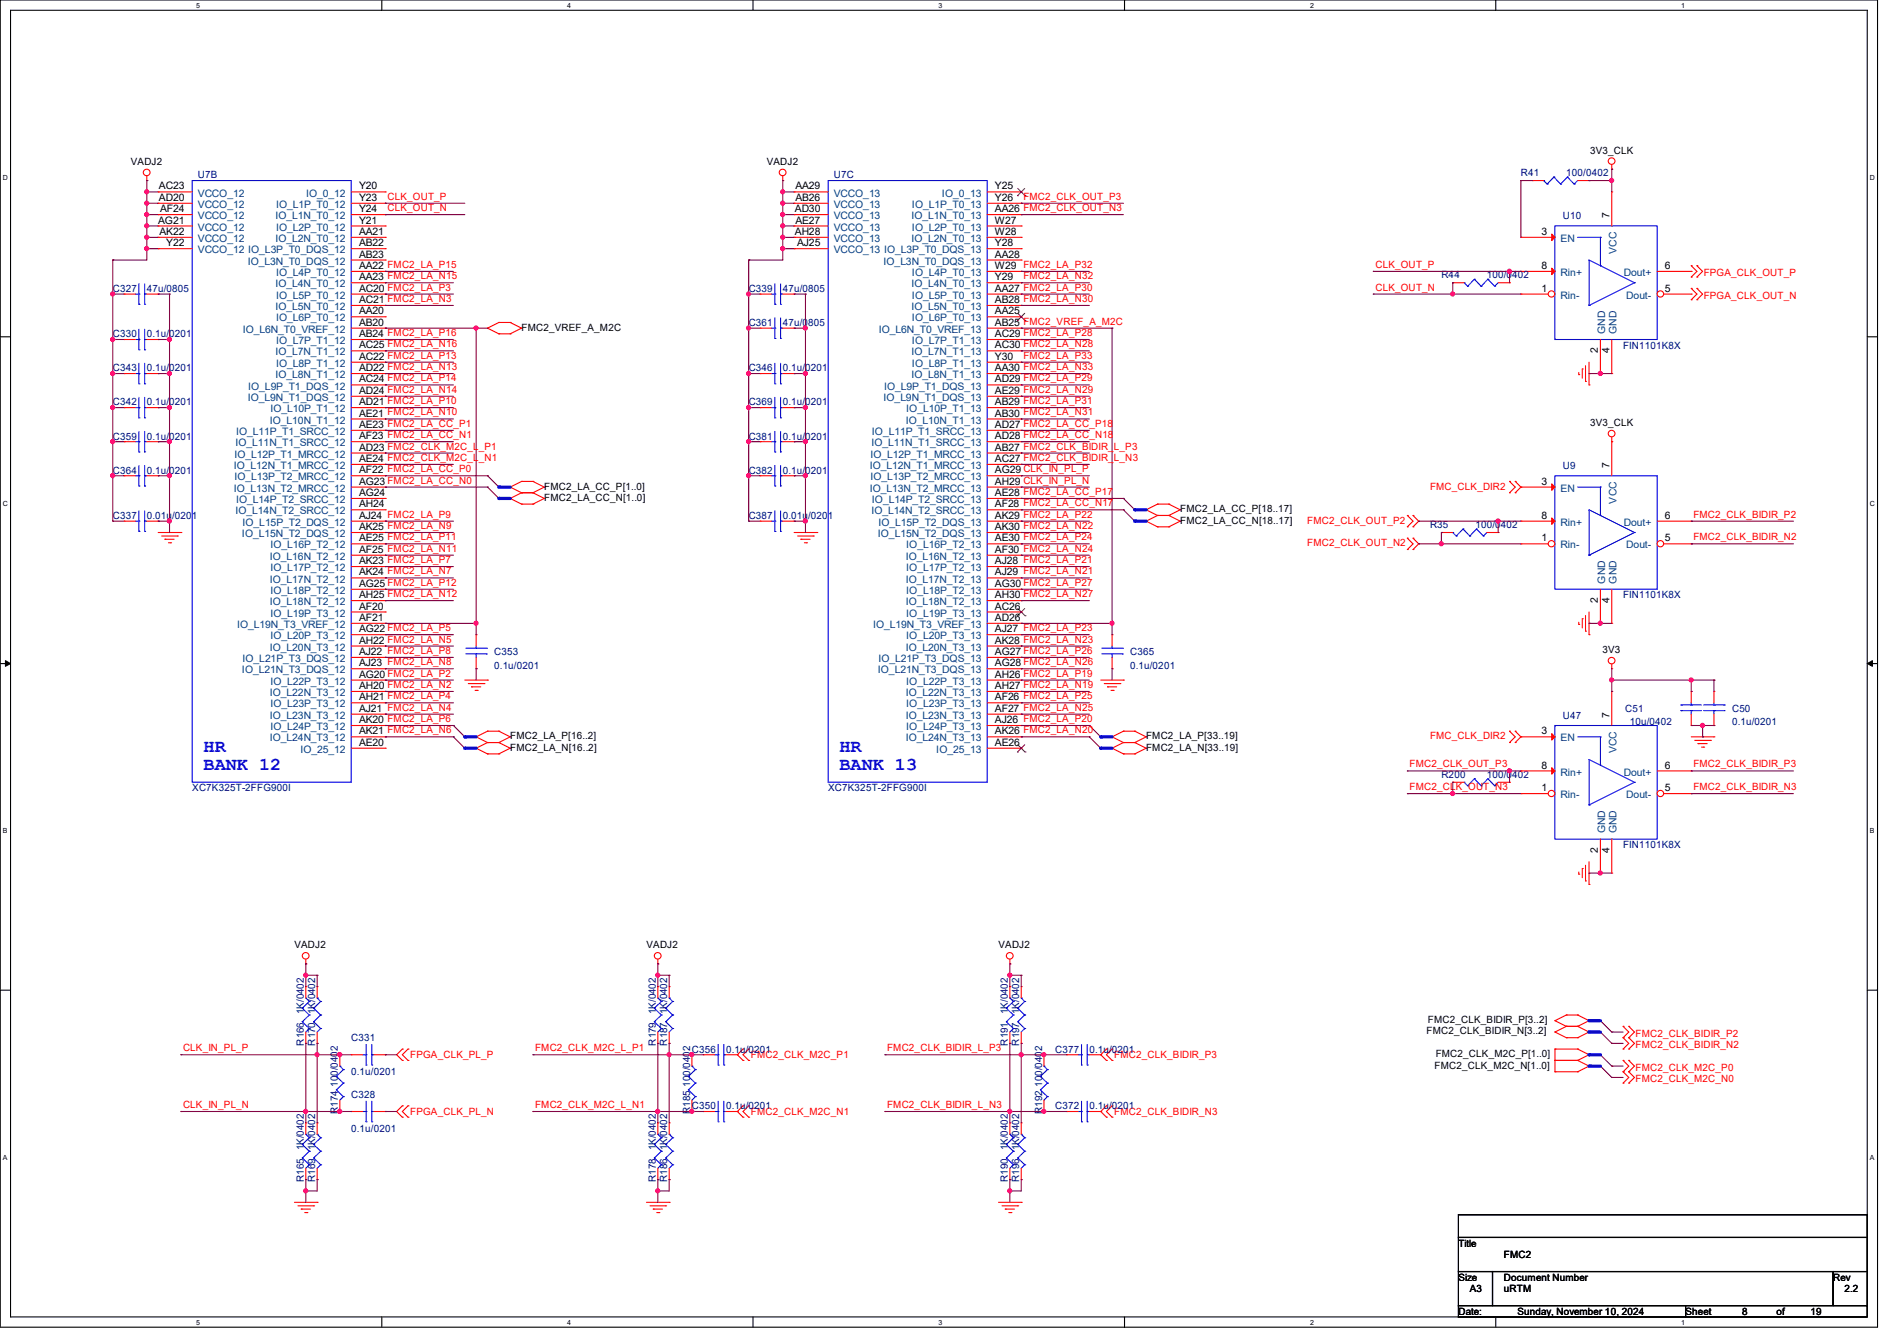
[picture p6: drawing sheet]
<svg xmlns="http://www.w3.org/2000/svg" width="297mm" height="210mm" viewBox="0 0 297 210" stroke-linecap="round" stroke-linejoin="round" font-family="sans-serif">
<defs><g id="words">
<g font-size="2.8" fill="#00f">
<text x="31.9" y="117.8">HR</text>
<text x="131.4" y="117.8">HR</text>
<text x="31.9" y="120.6">BANK 12</text>
<text x="131.4" y="120.6">BANK 13</text>
</g>
<g font-size="1.6">
<text x="20.5" y="25.8">VADJ2</text>
<text x="24.9" y="29.7">AC23</text>
<text x="56.2" y="29.7">Y20</text>
<text x="120.1" y="25.8">VADJ2</text>
<text x="124.5" y="29.7">AA29</text>
<text x="155.8" y="29.7">Y25</text>
<text x="249" y="24">3V3_CLK</text>
<text x="24.8" y="35">AG21</text>
<text x="24.9" y="31.5">AD20</text>
<text x="25.1" y="33.2">AF24</text>
<text x="56.2" y="31.5">Y23</text>
<text x="56.2" y="33.2">Y24</text>
<text x="56.2" y="35">Y21</text>
<text x="124.5" y="33.2">AD30</text>
<text x="124.5" y="31.5">AB26</text>
<text x="124.5" y="35">AE27</text>
<text x="155.8" y="31.5">Y26</text>
<text x="155.8" y="33.2">AA26 FMC2_CLK_OUT_N3</text>
<text x="155.8" y="35">W27</text>
<text x="252" y="34.2" transform="rotate(-90 252 34.2)">7</text>
<text x="25" y="36.8">AK22</text>
<text x="26" y="38.6">Y22</text>
<text x="56.2" y="36.8">AA21</text>
<text x="56.2" y="38.6">AB22</text>
<text x="56.2" y="40.3">AB23</text>
<text x="124.5" y="36.8">AH28</text>
<text x="124.8" y="38.6">AJ25</text>
<text x="155.8" y="36.8">W28</text>
<text x="155.8" y="38.6">Y28</text>
<text x="155.8" y="40.3">AA28</text>
<text x="241.3" y="36.8">3</text>
<text x="56.2" y="42.1">AA22 FMC2_LA_P15</text>
<text x="56.2" y="43.9">AA23 FMC2_LA_N15</text>
<text x="56.2" y="45.7">AC20 FMC2_LA_P3</text>
<text x="56.2" y="47.5">AC21 FMC2_LA_N3</text>
<text x="155.8" y="42.1">W29 FMC2_LA_P32</text>
<text x="155.8" y="43.9">Y29</text>
<text x="155.8" y="45.7">AA27 FMC2_LA_P30</text>
<text x="155.8" y="47.5">AB28 FMC2_LA_N30</text>
<text x="241.3" y="45.7">1</text>
<text x="241.3" y="42.1">8</text>
<text x="260.7" y="45.7">5</text>
<text x="260.7" y="42.1">6</text>
<text x="56.2" y="49.2">AA20</text>
<text x="56.2" y="51">AB20</text>
<text x="56.2" y="52.8">AB24 FMC2_LA_P16</text>
<text x="81.7" y="51.8">FMC2_VREF_A_M2C</text>
<text x="155.8" y="49.2">AA25</text>
<text x="155.8" y="51">AB25 FMC2_VREF_A_M2C</text>
<text x="155.8" y="52.8">AC29 FMC2_LA_P28</text>
<text x="56.2" y="54.6">AC25 FMC2_LA_N16</text>
<text x="56.2" y="56.3">AC22 FMC2_LA_P13</text>
<text x="56.2" y="58.1">AD22 FMC2_LA_N13</text>
<text x="56.2" y="59.9">AC24 FMC2_LA_P14</text>
<text x="155.8" y="54.6">AC30 FMC2_LA_N28</text>
<text x="155.8" y="56.3">Y30</text>
<text x="155.8" y="58.1">AA30 FMC2_LA_N33</text>
<text x="155.8" y="59.9">AD29 FMC2_LA_P29</text>
<text x="250.2" y="55.3" transform="rotate(-90 250.2 55.3)">2</text>
<text x="252" y="55.3" transform="rotate(-90 252 55.3)">4</text>
<text x="56.2" y="61.7">AD24 FMC2_LA_N14</text>
<text x="56.2" y="63.5">AD21 FMC2_LA_P10</text>
<text x="56.2" y="65.2">AE21 FMC2_LA_N10</text>
<text x="155.8" y="61.7">AE29 FMC2_LA_N29</text>
<text x="155.8" y="63.5">AB29 FMC2_LA_P31</text>
<text x="155.8" y="65.2">AB30 FMC2_LA_N31</text>
<text x="56.2" y="67">AE23 FMC2_LA_CC_P1</text>
<text x="56.2" y="68.8">AF23 FMC2_LA_CC_N1</text>
<text x="56.2" y="70.6">AD23 FMC2_CLK_M2C_L_P1</text>
<text x="155.8" y="67">AD27 FMC2_LA_CC_P18</text>
<text x="155.8" y="68.8">AD28 FMC2_LA_CC_N18</text>
<text x="155.8" y="70.6">AB27 FMC2_CLK_BIDIR_L_P3</text>
<text x="249" y="66.7">3V3_CLK</text>
<text x="56.2" y="72.3">AE24 FMC2_CLK_M2C_L_N1</text>
<text x="56.2" y="74.1">AF22 FMC2_LA_CC_P0</text>
<text x="56.2" y="75.9">AG23 FMC2_LA_CC_N0</text>
<text x="56.2" y="77.7">AG24</text>
<text x="85.2" y="76.7">FMC2_LA_CC_P[1..0]</text>
<text x="155.8" y="72.3">AC27 FMC2_CLK_BIDIR_L_N3</text>
<text x="155.8" y="74.1">AG29 CLK_IN_PL_P</text>
<text x="155.8" y="75.9">AH29 CLK_IN_PL_N</text>
<text x="155.8" y="77.7">AE28 FMC2_LA_CC_P17</text>
<text x="241.3" y="75.9">3</text>
<text x="252" y="73.3" transform="rotate(-90 252 73.3)">7</text>
<text x="56.2" y="79.5">AH24</text>
<text x="56.2" y="81.2">AJ24 FMC2_LA_P9</text>
<text x="56.2" y="83">AK25 FMC2_LA_N9</text>
<text x="85.2" y="78.4">FMC2_LA_CC_N[1..0]</text>
<text x="155.8" y="79.5">AF28 FMC2_LA_CC_N17</text>
<text x="155.8" y="81.2">AK29 FMC2_LA_P22</text>
<text x="155.8" y="83">AK30 FMC2_LA_N22</text>
<text x="184.8" y="82">FMC2_LA_CC_N[18..17]</text>
<text x="184.8" y="80.2">FMC2_LA_CC_P[18..17]</text>
<text x="241.3" y="81.2">8</text>
<text x="260.7" y="81.2">6</text>
<text x="56.2" y="84.8">AE25 FMC2_LA_P11</text>
<text x="56.2" y="86.6">AF25 FMC2_LA_N11</text>
<text x="56.2" y="88.4">AK23 FMC2_LA_P7</text>
<text x="155.8" y="84.8">AE30 FMC2_LA_P24</text>
<text x="155.8" y="86.6">AF30 FMC2_LA_N24</text>
<text x="155.8" y="88.4">AJ28 FMC2_LA_P21</text>
<text x="241.3" y="84.8">1</text>
<text x="260.7" y="84.8">5</text>
<text x="56.2" y="90.1">AK24 FMC2_LA_N7</text>
<text x="56.2" y="91.9">AG25 FMC2_LA_P12</text>
<text x="56.2" y="93.7">AH25 FMC2_LA_N12</text>
<text x="56.2" y="95.5">AF20</text>
<text x="155.8" y="90.1">AJ29 FMC2_LA_N21</text>
<text x="155.8" y="91.9">AG30 FMC2_LA_P27</text>
<text x="155.8" y="93.7">AH30 FMC2_LA_N27</text>
<text x="155.8" y="95.5">AC26</text>
<text x="250.2" y="94.4" transform="rotate(-90 250.2 94.4)">2</text>
<text x="252" y="94.4" transform="rotate(-90 252 94.4)">4</text>
<text x="56.2" y="97.2">AF21</text>
<text x="56.2" y="99">AG22 FMC2_LA_P5</text>
<text x="56.2" y="100.8">AH22 FMC2_LA_N5</text>
<text x="155.8" y="97.2">AD26</text>
<text x="155.8" y="99">AJ27 FMC2_LA_P23</text>
<text x="155.8" y="100.8">AK28 FMC2_LA_N23</text>
<text x="56.2" y="102.6">AJ22 FMC2_LA_P8</text>
<text x="56.2" y="104.4">AJ23 FMC2_LA_N8</text>
<text x="56.2" y="106.1">AG20 FMC2_LA_P2</text>
<text x="56.2" y="107.9">AH20 FMC2_LA_N2</text>
<text x="155.8" y="102.6">AG27 FMC2_LA_P26</text>
<text x="155.8" y="104.4">AG28 FMC2_LA_N26</text>
<text x="155.8" y="106.1">AH26 FMC2_LA_P19</text>
<text x="155.8" y="107.9">AH27 FMC2_LA_N19</text>
<text x="250.9" y="102.3">3V3</text>
<text x="56.2" y="109.7">AH21 FMC2_LA_P4</text>
<text x="56.2" y="111.5">AJ21 FMC2_LA_N4</text>
<text x="56.2" y="113.2">AK20 FMC2_LA_P6</text>
<text x="155.8" y="109.7">AF26 FMC2_LA_P25</text>
<text x="155.8" y="111.5">AF27 FMC2_LA_N25</text>
<text x="155.8" y="113.2">AJ26 FMC2_LA_P20</text>
<text x="252" y="112.4" transform="rotate(-90 252 112.4)">7</text>
<text x="56.2" y="115">AK21 FMC2_LA_N6</text>
<text x="56.2" y="116.8">AE20</text>
<text x="79.9" y="115.8">FMC2_LA_P[16..2]</text>
<text x="79.9" y="117.6">FMC2_LA_N[16..2]</text>
<text x="155.8" y="115">AK26 FMC2_LA_N20</text>
<text x="155.8" y="116.8">AE26</text>
<text x="179.5" y="117.6">FMC2_LA_N[33..19]</text>
<text x="179.5" y="115.8">FMC2_LA_P[33..19]</text>
<text x="241.3" y="115">3</text>
<text x="241.3" y="123.9">1</text>
<text x="241.3" y="120.4">8</text>
<text x="260.7" y="123.9">5</text>
<text x="260.7" y="120.4">6</text>
<text x="250.2" y="133.5" transform="rotate(-90 250.2 133.5)">2</text>
<text x="252" y="133.5" transform="rotate(-90 252 133.5)">4</text>
<text x="46.1" y="148.5">VADJ2</text>
<text x="101.2" y="148.5">VADJ2</text>
<text x="156.3" y="148.5">VADJ2</text>
<text x="223.6" y="160.2">FMC2_CLK_BIDIR_P[3..2]</text>
<text x="223.3" y="162">FMC2_CLK_BIDIR_N[3..2]</text>
<text x="224.6" y="167.3">FMC2_CLK_M2C_N[1..0]</text>
<text x="224.8" y="165.6">FMC2_CLK_M2C_P[1..0]</text>
<text x="228.3" y="195.2">Title</text>
<text x="235.5" y="197">FMC2</text>
<text x="228.3" y="200.6">Size</text>
<text x="230.1" y="202.3">A3</text>
<text x="235.4" y="200.6">Document Number</text>
<text x="235.5" y="202.3">uRTM</text>
<text x="287" y="200.6">Rev</text>
<text x="288.8" y="202.3">2.2</text>
<text x="228.3" y="205.9">Date:</text>
<text x="237.6" y="205.9">Sunday, November 10, 2024</text>
<text x="263.9" y="205.9">Sheet</text>
<text x="272.8" y="205.9">8</text>
<text x="278.1" y="205.9">of</text>
<text x="283.5" y="205.9">19</text>
</g>
<g font-size="1.6" fill="#000080">
<text x="31" y="27.9">U7B</text>
<text x="130.6" y="27.9">U7C</text>
<text x="238.1" y="27.6">R41</text>
<text x="245.2" y="27.6">100/0402</text>
<text x="244.7" y="34.3">U10</text>
<text x="17.7" y="45.7">C327</text>
<text x="23" y="45.7">47u/0805</text>
<text x="117.2" y="45.7">C339</text>
<text x="122.6" y="45.7">47u/0805</text>
<text x="225.7" y="43.6">R44</text>
<text x="232.8" y="43.6">100/0402</text>
<text x="17.7" y="52.8">C330</text>
<text x="23" y="52.8">0.1u/0201</text>
<text x="117.2" y="51.1">C361</text>
<text x="122.6" y="51.1">47u/0805</text>
<text x="17.7" y="58.2">C343</text>
<text x="23" y="58.2">0.1u/0201</text>
<text x="117.2" y="58.2">C346</text>
<text x="122.6" y="58.2">0.1u/0201</text>
<text x="254.1" y="54.6">FIN1101K8X</text>
<text x="17.7" y="63.5">C342</text>
<text x="23" y="63.5">0.1u/0201</text>
<text x="117.2" y="63.5">C369</text>
<text x="122.6" y="63.5">0.1u/0201</text>
<text x="17.7" y="68.8">C359</text>
<text x="23" y="68.8">0.1u/0201</text>
<text x="117.2" y="68.8">C381</text>
<text x="122.6" y="68.8">0.1u/0201</text>
<text x="17.7" y="74.2">C364</text>
<text x="23" y="74.2">0.1u/0201</text>
<text x="117.2" y="74.2">C382</text>
<text x="122.6" y="74.2">0.1u/0201</text>
<text x="244.7" y="73.4">U9</text>
<text x="17.7" y="81.3">C337</text>
<text x="23" y="81.3">0.01u/0201</text>
<text x="117.2" y="81.3">C387</text>
<text x="122.6" y="81.3">0.01u/0201</text>
<text x="223.9" y="82.7">R35</text>
<text x="231" y="82.7">100/0402</text>
<text x="254.1" y="93.7">FIN1101K8X</text>
<text x="77.4" y="102.6">C353</text>
<text x="77.4" y="104.7">0.1u/0201</text>
<text x="177" y="102.6">C365</text>
<text x="177" y="104.7">0.1u/0201</text>
<text x="244.7" y="112.6">U47</text>
<text x="254.5" y="111.5">C51</text>
<text x="255.2" y="113.6">10u/0402</text>
<text x="271.2" y="111.5">C50</text>
<text x="271.2" y="113.6">0.1u/0201</text>
<text x="30.1" y="123.9">XC7K325T-2FFG900I</text>
<text x="129.7" y="123.9">XC7K325T-2FFG900I</text>
<text x="225.7" y="121.8">R200</text>
<text x="232.8" y="121.8">100/0402</text>
<text x="254.1" y="132.8">FIN1101K8X</text>
<text x="47.6" y="158.8" transform="rotate(-90 47.6 158.8)">1K/0402</text>
<text x="49.4" y="158.8" transform="rotate(-90 49.4 158.8)">1K/0402</text>
<text x="102.7" y="158.8" transform="rotate(-90 102.7 158.8)">1K/0402</text>
<text x="104.5" y="158.8" transform="rotate(-90 104.5 158.8)">1K/0402</text>
<text x="157.8" y="158.8" transform="rotate(-90 157.8 158.8)">1K/0402</text>
<text x="159.6" y="158.8" transform="rotate(-90 159.6 158.8)">1K/0402</text>
<text x="47.6" y="163.7" transform="rotate(-90 47.6 163.7)">R166</text>
<text x="49.4" y="163.7" transform="rotate(-90 49.4 163.7)">R170</text>
<text x="55" y="163.1">C331</text>
<text x="102.7" y="163.7" transform="rotate(-90 102.7 163.7)">R179</text>
<text x="104.5" y="163.7" transform="rotate(-90 104.5 163.7)">R187</text>
<text x="108.3" y="164.8">C356</text>
<text x="113.7" y="164.8">0.1u/0201</text>
<text x="157.8" y="163.7" transform="rotate(-90 157.8 163.7)">R191</text>
<text x="159.6" y="163.7" transform="rotate(-90 159.6 163.7)">R197</text>
<text x="165.2" y="164.8">C377</text>
<text x="170.6" y="164.8">0.1u/0201</text>
<text x="55" y="168.4">0.1u/0201</text>
<text x="55" y="172">C328</text>
<text x="108.3" y="173.7">C350</text>
<text x="113.7" y="173.7">0.1u/0201</text>
<text x="165.2" y="173.7">C372</text>
<text x="170.6" y="173.7">0.1u/0201</text>
<text x="52.9" y="174.4" transform="rotate(-90 52.9 174.4)">R174 100/0402</text>
<text x="55" y="177.3">0.1u/0201</text>
<text x="108" y="174.4" transform="rotate(-90 108 174.4)">R185 100/0402</text>
<text x="163.1" y="174.4" transform="rotate(-90 163.1 174.4)">R192 100/0402</text>
<text x="47.6" y="185.1" transform="rotate(-90 47.6 185.1)">R165</text>
<text x="47.6" y="180.1" transform="rotate(-90 47.6 180.1)">1K/0402</text>
<text x="49.4" y="185.1" transform="rotate(-90 49.4 185.1)">R169</text>
<text x="49.4" y="180.1" transform="rotate(-90 49.4 180.1)">1K/0402</text>
<text x="102.7" y="185.1" transform="rotate(-90 102.7 185.1)">R178</text>
<text x="102.7" y="180.1" transform="rotate(-90 102.7 180.1)">1K/0402</text>
<text x="104.5" y="185.1" transform="rotate(-90 104.5 185.1)">R186</text>
<text x="104.5" y="180.1" transform="rotate(-90 104.5 180.1)">1K/0402</text>
<text x="157.8" y="185.1" transform="rotate(-90 157.8 185.1)">R190</text>
<text x="157.8" y="180.1" transform="rotate(-90 157.8 180.1)">1K/0402</text>
<text x="159.6" y="185.1" transform="rotate(-90 159.6 185.1)">R196</text>
<text x="159.6" y="180.1" transform="rotate(-90 159.6 180.1)">1K/0402</text>
</g>
<g font-size="1.6" fill="#004080">
<text x="31" y="30.8">VCCO_12</text>
<text x="31" y="32.6">VCCO_12</text>
<text x="31" y="34.3">VCCO_12</text>
<text x="43.1" y="34.3">IO_L1N_T0_12</text>
<text x="43.2" y="32.6">IO_L1P_T0_12</text>
<text x="47.9" y="30.8">IO_0_12</text>
<text x="130.6" y="30.8">VCCO_13</text>
<text x="130.6" y="32.6">VCCO_13</text>
<text x="130.6" y="34.3">VCCO_13</text>
<text x="142.7" y="34.3">IO_L1N_T0_13</text>
<text x="142.8" y="32.6">IO_L1P_T0_13</text>
<text x="147.5" y="30.8">IO_0_13</text>
<text x="31" y="36.1">VCCO_12</text>
<text x="31" y="37.9">VCCO_12</text>
<text x="31" y="39.7">VCCO_12 IO_L3P_T0_DQS_12</text>
<text x="38.8" y="41.4">IO_L3N_T0_DQS_12</text>
<text x="43.1" y="37.9">IO_L2N_T0_12</text>
<text x="43.2" y="36.1">IO_L2P_T0_12</text>
<text x="130.6" y="36.1">VCCO_13</text>
<text x="130.6" y="37.9">VCCO_13</text>
<text x="130.6" y="39.7">VCCO_13 IO_L3P_T0_DQS_13</text>
<text x="138.3" y="41.4">IO_L3N_T0_DQS_13</text>
<text x="142.7" y="37.9">IO_L2N_T0_13</text>
<text x="142.8" y="36.1">IO_L2P_T0_13</text>
<text x="244.3" y="37.9">EN</text>
<text x="253.1" y="39.8" transform="rotate(-90 253.1 39.8)">VCC</text>
<text x="43.1" y="45">IO_L4N_T0_12</text>
<text x="43.2" y="43.2">IO_L4P_T0_12</text>
<text x="43.2" y="46.8">IO_L5P_T0_12</text>
<text x="142.7" y="45">IO_L4N_T0_13</text>
<text x="142.8" y="43.2">IO_L4P_T0_13</text>
<text x="142.8" y="46.8">IO_L5P_T0_13</text>
<text x="244.3" y="46.8">Rin-</text>
<text x="244.3" y="43.2">Rin+</text>
<text x="254.3" y="43.2">Dout+</text>
<text x="254.6" y="46.8">Dout-</text>
<text x="38" y="52.1">IO_L6N_T0_VREF_12</text>
<text x="43.1" y="48.6">IO_L5N_T0_12</text>
<text x="43.2" y="50.3">IO_L6P_T0_12</text>
<text x="43.2" y="53.9">IO_L7P_T1_12</text>
<text x="137.6" y="52.1">IO_L6N_T0_VREF_13</text>
<text x="142.7" y="48.6">IO_L5N_T0_13</text>
<text x="142.8" y="50.3">IO_L6P_T0_13</text>
<text x="142.8" y="53.9">IO_L7P_T1_13</text>
<text x="251.3" y="52.3" transform="rotate(-90 251.3 52.3)">GND</text>
<text x="253.1" y="52.3" transform="rotate(-90 253.1 52.3)">GND</text>
<text x="43.1" y="55.7">IO_L7N_T1_12</text>
<text x="43.1" y="59.2">IO_L8N_T1_12</text>
<text x="43.2" y="57.4">IO_L8P_T1_12</text>
<text x="142.7" y="55.7">IO_L7N_T1_13</text>
<text x="142.7" y="59.2">IO_L8N_T1_13</text>
<text x="142.8" y="57.4">IO_L8P_T1_13</text>
<text x="38.8" y="62.8">IO_L9N_T1_DQS_12</text>
<text x="38.9" y="61">IO_L9P_T1_DQS_12</text>
<text x="42.3" y="64.6">IO_L10P_T1_12</text>
<text x="138.3" y="62.8">IO_L9N_T1_DQS_13</text>
<text x="138.4" y="61">IO_L9P_T1_DQS_13</text>
<text x="141.9" y="64.6">IO_L10P_T1_13</text>
<text x="36.7" y="71.7">IO_L12P_T1_MRCC_12</text>
<text x="36.9" y="69.9">IO_L11N_T1_SRCC_12</text>
<text x="37" y="68.1">IO_L11P_T1_SRCC_12</text>
<text x="42.2" y="66.3">IO_L10N_T1_12</text>
<text x="136.3" y="71.7">IO_L12P_T1_MRCC_13</text>
<text x="136.4" y="69.9">IO_L11N_T1_SRCC_13</text>
<text x="136.5" y="68.1">IO_L11P_T1_SRCC_13</text>
<text x="141.8" y="66.3">IO_L10N_T1_13</text>
<text x="36.6" y="73.4">IO_L12N_T1_MRCC_12</text>
<text x="36.6" y="77">IO_L13N_T2_MRCC_12</text>
<text x="36.7" y="75.2">IO_L13P_T2_MRCC_12</text>
<text x="136.2" y="73.4">IO_L12N_T1_MRCC_13</text>
<text x="136.2" y="77">IO_L13N_T2_MRCC_13</text>
<text x="136.3" y="75.2">IO_L13P_T2_MRCC_13</text>
<text x="244.3" y="77">EN</text>
<text x="36.9" y="80.6">IO_L14N_T2_SRCC_12</text>
<text x="37" y="78.8">IO_L14P_T2_SRCC_12</text>
<text x="38" y="82.3">IO_L15P_T2_DQS_12</text>
<text x="136.4" y="80.6">IO_L14N_T2_SRCC_13</text>
<text x="136.5" y="78.8">IO_L14P_T2_SRCC_13</text>
<text x="137.5" y="82.3">IO_L15P_T2_DQS_13</text>
<text x="244.3" y="82.3">Rin+</text>
<text x="253.1" y="78.9" transform="rotate(-90 253.1 78.9)">VCC</text>
<text x="254.3" y="82.3">Dout+</text>
<text x="37.9" y="84.1">IO_L15N_T2_DQS_12</text>
<text x="42.2" y="87.7">IO_L16N_T2_12</text>
<text x="42.3" y="85.9">IO_L16P_T2_12</text>
<text x="42.3" y="89.5">IO_L17P_T2_12</text>
<text x="137.5" y="84.1">IO_L15N_T2_DQS_13</text>
<text x="141.8" y="87.7">IO_L16N_T2_13</text>
<text x="141.9" y="85.9">IO_L16P_T2_13</text>
<text x="141.9" y="89.5">IO_L17P_T2_13</text>
<text x="244.3" y="85.9">Rin-</text>
<text x="254.6" y="85.9">Dout-</text>
<text x="42.2" y="91.2">IO_L17N_T2_12</text>
<text x="42.2" y="94.8">IO_L18N_T2_12</text>
<text x="42.3" y="93">IO_L18P_T2_12</text>
<text x="141.8" y="91.2">IO_L17N_T2_13</text>
<text x="141.8" y="94.8">IO_L18N_T2_13</text>
<text x="141.9" y="93">IO_L18P_T2_13</text>
<text x="251.3" y="91.4" transform="rotate(-90 251.3 91.4)">GND</text>
<text x="253.1" y="91.4" transform="rotate(-90 253.1 91.4)">GND</text>
<text x="37.1" y="98.3">IO_L19N_T3_VREF_12</text>
<text x="42.2" y="101.9">IO_L20N_T3_12</text>
<text x="42.3" y="96.6">IO_L19P_T3_12</text>
<text x="42.3" y="100.1">IO_L20P_T3_12</text>
<text x="136.7" y="98.3">IO_L19N_T3_VREF_13</text>
<text x="141.8" y="101.9">IO_L20N_T3_13</text>
<text x="141.9" y="96.6">IO_L19P_T3_13</text>
<text x="141.9" y="100.1">IO_L20P_T3_13</text>
<text x="37.9" y="105.5">IO_L21N_T3_DQS_12</text>
<text x="38" y="103.7">IO_L21P_T3_DQS_12</text>
<text x="42.3" y="107.2">IO_L22P_T3_12</text>
<text x="137.5" y="105.5">IO_L21N_T3_DQS_13</text>
<text x="137.5" y="103.7">IO_L21P_T3_DQS_13</text>
<text x="141.9" y="107.2">IO_L22P_T3_13</text>
<text x="42.2" y="109">IO_L22N_T3_12</text>
<text x="42.2" y="112.6">IO_L23N_T3_12</text>
<text x="42.3" y="110.8">IO_L23P_T3_12</text>
<text x="141.8" y="109">IO_L22N_T3_13</text>
<text x="141.8" y="112.6">IO_L23N_T3_13</text>
<text x="141.9" y="110.8">IO_L23P_T3_13</text>
<text x="42.2" y="116.1">IO_L24N_T3_12</text>
<text x="42.3" y="114.3">IO_L24P_T3_12</text>
<text x="47" y="117.9">IO_25_12</text>
<text x="141.8" y="116.1">IO_L24N_T3_13</text>
<text x="141.9" y="114.3">IO_L24P_T3_13</text>
<text x="146.6" y="117.9">IO_25_13</text>
<text x="244.3" y="116.1">EN</text>
<text x="253.1" y="118" transform="rotate(-90 253.1 118)">VCC</text>
<text x="244.3" y="125">Rin-</text>
<text x="244.3" y="121.5">Rin+</text>
<text x="254.3" y="121.5">Dout+</text>
<text x="254.6" y="125">Dout-</text>
<text x="251.3" y="130.5" transform="rotate(-90 251.3 130.5)">GND</text>
<text x="253.1" y="130.5" transform="rotate(-90 253.1 130.5)">GND</text>
</g>
<g font-size="1.6" fill="#f00">
<text x="60.7" y="31.3">CLK_OUT_P</text>
<text x="60.7" y="33.1">CLK_OUT_N</text>
<text x="160.2" y="31.3">FMC2_CLK_OUT_P3</text>
<text x="215.3" y="42">CLK_OUT_P</text>
<text x="160.2" y="43.7">FMC2_LA_N32</text>
<text x="215.3" y="45.5">CLK_OUT_N</text>
<text x="266.7" y="43.2">FPGA_CLK_OUT_P</text>
<text x="266.7" y="46.8">FPGA_CLK_OUT_N</text>
<text x="160.2" y="56.2">FMC2_LA_P33</text>
<text x="223.9" y="76.7">FMC_CLK_DIR2</text>
<text x="204.7" y="82">FMC2_CLK_OUT_P2</text>
<text x="265.1" y="81.1">FMC2_CLK_BIDIR_P2</text>
<text x="204.7" y="85.6">FMC2_CLK_OUT_N2</text>
<text x="265.1" y="84.6">FMC2_CLK_BIDIR_N2</text>
<text x="223.9" y="115.8">FMC_CLK_DIR2</text>
<text x="220.7" y="120.2">FMC2_CLK_OUT_P3</text>
<text x="220.7" y="123.7">FMC2_CLK_OUT_N3</text>
<text x="265.1" y="123.7">FMC2_CLK_BIDIR_N3</text>
<text x="265.1" y="120.2">FMC2_CLK_BIDIR_P3</text>
<text x="28.7" y="164.6">CLK_IN_PL_P</text>
<text x="64.2" y="165.7">FPGA_CLK_PL_P</text>
<text x="83.8" y="164.6">FMC2_CLK_M2C_L_P1</text>
<text x="117.6" y="165.7">FMC2_CLK_M2C_P1</text>
<text x="138.9" y="164.6">FMC2_CLK_BIDIR_L_P3</text>
<text x="174.5" y="165.7">FMC2_CLK_BIDIR_P3</text>
<text x="256.1" y="167.7">FMC2_CLK_M2C_P0</text>
<text x="256.1" y="164.1">FMC2_CLK_BIDIR_N2</text>
<text x="256.1" y="162.3">FMC2_CLK_BIDIR_P2</text>
<text x="28.7" y="173.5">CLK_IN_PL_N</text>
<text x="83.8" y="173.5">FMC2_CLK_M2C_L_N1</text>
<text x="138.9" y="173.5">FMC2_CLK_BIDIR_L_N3</text>
<text x="256.1" y="169.5">FMC2_CLK_M2C_N0</text>
<text x="64.2" y="174.6">FPGA_CLK_PL_N</text>
<text x="117.6" y="174.6">FMC2_CLK_M2C_N1</text>
<text x="174.5" y="174.6">FMC2_CLK_BIDIR_N3</text>
</g>
<g font-size="1.1">
<text x="30.7" y="1.2">5</text>
<text x="88.8" y="1.2">4</text>
<text x="146.9" y="1.2">3</text>
<text x="205.1" y="1.2">2</text>
<text x="263.2" y="1.2">1</text>
<text x=".5" y="28.2">D</text>
<text x="292.8" y="28.2">D</text>
<text x=".5" y="79.3">C</text>
<text x="292.8" y="79.3">C</text>
<text x=".5" y="130.5">B</text>
<text x="292.8" y="130.5">B</text>
<text x=".5" y="181.6">A</text>
<text x="292.8" y="181.6">A</text>
<text x="30.7" y="207.4">5</text>
<text x="88.8" y="207.4">4</text>
<text x="146.9" y="207.4">3</text>
<text x="205.1" y="207.4">2</text>
<text x="263.2" y="207.4">1</text>
</g>
</g></defs>
<path d="M0 0h294v207.9h-294zM1.7 1.6h290.7v204.6h-290.7z" fill="none" stroke="#000" stroke-width=".17"/>
<g fill="#fff">
<path d="M30.7 .2h.6v1.2h-.6z"/>
<path d="M30.7 206.5h.6v1.1h-.6z"/>
</g>
<path d="M59.8 0v1.6M59.8 206.2v1.7" fill="none" stroke="#000" stroke-width=".17"/>
<g fill="#fff">
<path d="M88.8 .2h.6v1.2h-.6z"/>
<path d="M88.8 206.5h.6v1.1h-.6z"/>
</g>
<path d="M117.9 0v1.6M117.9 206.2v1.7" fill="none" stroke="#000" stroke-width=".17"/>
<g fill="#fff">
<path d="M146.9 .2h.6v1.2h-.6z"/>
<path d="M146.9 206.5h.6v1.1h-.6z"/>
</g>
<path d="M176.1 0v1.6M176.1 206.2v1.7" fill="none" stroke="#000" stroke-width=".17"/>
<g fill="#fff">
<path d="M205.1 .2h.6v1.2h-.6z"/>
<path d="M205.1 206.5h.6v1.1h-.6z"/>
</g>
<path d="M234.2 0v1.6M234.2 206.2v1.7" fill="none" stroke="#000" stroke-width=".17"/>
<g fill="#fff">
<path d="M263.2 .2h.6v1.2h-.6z"/>
<path d="M263.2 206.5h.6v1.1h-.6z"/>
<path d="M.5 27.2h.7v1.2h-.7z"/>
<path d="M292.8 27.2h.7v1.2h-.7z"/>
<path d="M.5 78.3h.7v1.2h-.7z"/>
<path d="M292.8 78.3h.7v1.2h-.7z"/>
</g>
<path d="M0 52.7h1.7M292.4 52.7h1.6" fill="none" stroke="#000" stroke-width=".17"/>
<g fill="#fff">
<path d="M.5 129.5h.7v1.2h-.7z"/>
<path d="M292.8 129.5h.7v1.2h-.7z"/>
</g>
<path d="M0 103.9h1.7M292.4 103.9h1.6" fill="none" stroke="#000" stroke-width=".17"/>
<path d="M.8 103.5l.9 .4-.9 .5zM292.4 103.9l.8-.4v.9z" fill="#000" stroke="#000" stroke-width=".16"/>
<g fill="#fff">
<path d="M.5 180.6h.7v1.2h-.7z"/>
<path d="M292.8 180.6h.7v1.2h-.7z"/>
</g>
<path d="M0 155.1h1.7M292.4 155.1h1.6M228.3 190.2h64.1v3.6h-64.1zM228.3 193.8h64.1v5.3h-64.1zM228.3 199.1h5.4v5.4h-5.4zM233.7 199.1h53.3v5.4h-53.3zM287 199.1h5.4v5.4h-5.4zM228.3 204.5h35.6v1.7h-35.6zM263.9 204.5h28.5v1.7h-28.5z" fill="none" stroke="#000" stroke-width=".17"/>
<g fill="none" stroke="#f00" stroke-width=".17">
<path d="M23 28.3h.1M23 27.6v.7M122.6 28.3h.1M122.6 27.6v.7M239.9 28.3h.1M239.9 28.3h1.8M247 28.3h1.8M248.8 28.3h.1M252.3 26.5h.1M252.3 25.8v.7M76.3 51.4h.1M76.3 51.4l1.8 .9"/>
<path d="M78.1 50.5h.1M78.1 52.3h.1M78.1 50.5h1.8M78.1 50.5l-1.8 .9M78.1 52.3h1.8M79.9 50.5h.1M79.9 52.3h.1M79.9 50.5l1.8 .9M81.7 51.4h.1M81.7 51.4l-1.8 .9M247.2 58.7h.1M247.2 58.3v.4"/>
<path d="M247.7 57.8h.1M247.7 57.8v1.4M248.2 59.7h.1M248.2 57.3v2.4M248.8 56.7v3.6M264.8 41.6h.1M264.8 43.4h.1M264.8 45.2h.1M264.8 46.9h.1M264.8 41.6l.9 .9-.9 .9M264.8 45.2l.9 .9-.9 .8M265.7 41.6h.1"/>
<path d="M265.7 43.4h.1M265.7 45.2h.1M265.7 46.9h.1M265.7 41.6l.9 .9-.9 .9M265.7 45.2l.9 .9-.9 .8M19.4 63.8h.1M19.4 74.5h.1M19.4 63.8h1.8M19.4 74.5h1.8M23 63.8h1.8M23 74.5h1.8M24.8 63.8h.1"/>
<path d="M24.8 74.5h.1M79.9 78.1h.1M79.9 76.3h.1M79.9 78.1l1.8 .9M79.9 76.3l1.8 .9M81.7 77.2h.1M81.7 79h.1M81.7 75.4h.1M81.7 77.2h1.7M81.7 77.2l-1.8 .9M81.7 79h1.7M81.7 75.4h1.7"/>
<path d="M81.7 75.4l-1.8 .9M83.4 77.2h.1M83.4 79h.1M83.4 75.4h.1M83.4 77.2l1.8 .9M83.4 75.4l1.8 .9M85.2 78.1h.1M85.2 76.3h.1M85.2 78.1l-1.8 .9M85.2 76.3l-1.8 .9M179.5 79.8h.1M179.5 79.8l1.7 .9"/>
<path d="M181.2 79h.1M181.2 79h1.8M181.2 79l-1.7 .8M183 79h.1M183 79l1.8 .8M184.8 79.8h.1M184.8 79.8l-1.8 .9M236.3 77.2h.1M236.3 75.4h.1M236.3 75.4l.9 .9-.9 .9M237.2 75.4h.1M237.2 77.2h.1"/>
<path d="M237.2 75.4l.9 .9-.9 .9M248.8 60.3h.1M252.3 69.2h.1M252.3 68.5v.7M24.8 83.4h3.5M25.3 83.9h2.5M25.8 84.5h.1M25.8 84.5h1.5M26.4 85h.3M26.7 85h.1M27.8 83.9h.1M28.3 83.4h.1"/>
<path d="M124.3 83.4h3.6M124.9 83.9h2.4M125.4 84.5h.1M125.4 84.5h1.4M125.9 85h.4M126.3 85h.1M127.3 83.9h.1M127.9 83.4h.1M179.5 81.6h.1M179.5 81.6l1.7 .9M181.2 80.7h.1M181.2 82.5h.1"/>
<path d="M181.2 80.7h1.8M181.2 80.7l-1.7 .9M181.2 82.5h1.8M183 80.7h.1M183 82.5h.1M183 80.7l1.8 .9M184.8 81.6h.1M184.8 81.6l-1.8 .9M220.3 82.5h.1M220.3 80.7h.1M220.3 86.1h.1M220.3 84.3h.1"/>
<path d="M220.3 80.7l.9 .9-.9 .9M220.3 84.3l.9 .9-.9 .9M221.2 80.7h.1M221.2 82.5h.1M221.2 84.3h.1M221.2 86.1h.1M221.2 80.7l.9 .9-.9 .9M221.2 84.3l.9 .9-.9 .9M247.2 97.8h.1M247.2 97.5v.3M247.7 96.9h.1M247.7 96.9v1.4"/>
<path d="M248.2 98.8h.1M248.2 96.4v2.4M248.8 99.4h.1M248.8 95.8v3.6M72.8 106.5h3.5M73.3 107.1h2.5M73.8 107.6h.1M73.8 107.6h1.5M74.4 108.1h.3M74.5 115.4h.1M74.5 117.2h.1M74.5 115.4l1.8 .9"/>
<path d="M74.5 117.2l1.8 .9M74.7 108.1h.1M75.8 107.1h.1M76.3 114.5h.1M76.3 116.3h.1M76.3 118.1h.1M76.3 106.5h.1M76.3 114.5h1.8M76.3 114.5l-1.8 .9M76.3 116.3h1.8M76.3 116.3l-1.8 .9M76.3 118.1h1.8"/>
<path d="M78.1 114.5h.1M78.1 116.3h.1M78.1 118.1h.1M78.1 114.5l1.8 .9M78.1 116.3l1.8 .9M79.9 115.4h.1M79.9 117.2h.1M79.9 115.4l-1.8 .9M79.9 117.2l-1.8 .9M172.3 106.5h3.6M172.9 107.1h2.4M173.4 107.6h.1"/>
<path d="M173.4 107.6h1.4M173.9 108.1h.4M174.1 117.2h.1M174.1 115.4h.1M174.1 117.2l1.8 .9M174.1 115.4l1.8 .9M174.3 108.1h.1M175.3 107.1h.1M175.9 116.3h.1M175.9 118.1h.1M175.9 114.5h.1M175.9 106.5h.1"/>
<path d="M175.9 114.5h1.8M175.9 116.3h1.8M175.9 118.1h1.8M175.9 116.3l-1.8 .9M175.9 114.5l-1.8 .9M177.7 116.3h.1M177.7 118.1h.1M177.7 114.5h.1M177.7 116.3l1.8 .9M177.7 114.5l1.8 .9M179.5 117.2h.1M179.5 115.4h.1"/>
<path d="M179.5 117.2l-1.8 .9M179.5 115.4l-1.8 .9M236.3 116.3h.1M236.3 114.5h.1M236.3 114.5l.9 .9-.9 .9M237.2 114.5h.1M237.2 116.3h.1M237.2 114.5l.9 .9-.9 .9M252.3 104.7h.1M252.3 104v.7M264.8 115.4h3.6M265.3 116h2.5"/>
<path d="M265.9 116.5h.1M265.9 116.5h1.4M266.4 117h.3M266.7 117h.1M267.8 116h.1M268.4 115.4h.1M247.2 136.9h.1M247.2 136.6v.3M247.7 136h.1M247.7 136v1.5M248.2 138h.1M248.2 135.5v2.5"/>
<path d="M248.8 138.5h.1M248.8 135v3.5M47.9 151h.1M47.9 150.2v.8M103 151h.1M103 150.2v.8M158.1 151h.1M158.1 150.2v.8M159.9 154.5h.1M159.9 154.5v1.8M243.5 159.9h.1M243.5 159.9l1.7 .8"/>
<path d="M245.2 159h.1M245.2 159l-1.7 .9M245.2 159h1.8M247 159h.1M247 159l1.8 .9M248.8 159.9h.1M248.8 159.9l-1.8 .8M63 173.2h.1M63 175h.1M63 164.3h.1M63 166.1h.1M63 173.2l-.9 .9 .9 .9"/>
<path d="M63 164.3l-.9 .9 .9 .9M63.9 175h.1M63.9 173.2h.1M63.9 166.1h.1M63.9 164.3h.1M63.9 173.2l-.9 .9 .9 .9M63.9 164.3l-.9 .9 .9 .9M108.3 174.1h.1M108.3 165.2h.1M108.3 165.2v1.8M108.3 172.3v1.8M116.3 164.3h.1"/>
<path d="M116.3 166.1h.1M116.3 173.2h.1M116.3 175h.1M116.3 164.3l-.9 .9 .9 .9M116.3 173.2l-.9 .9 .9 .9M117.2 166.1h.1M117.2 164.3h.1M117.2 175h.1M117.2 173.2h.1M117.2 164.3l-.9 .9 .9 .9M117.2 173.2l-.9 .9 .9 .9M158.1 175.9h.1"/>
<path d="M158.1 175.9v1.7M159.9 163.4h.1M159.9 161.6v1.8M173.2 164.3h.1M173.2 166.1h.1M173.2 173.2h.1M173.2 175h.1M173.2 164.3l-.9 .9 .9 .9M173.2 173.2l-.9 .9 .9 .9M174.1 166.1h.1M174.1 164.3h.1M174.1 175h.1"/>
<path d="M174.1 173.2h.1M174.1 164.3l-.9 .9 .9 .9M174.1 173.2l-.9 .9 .9 .9M243.5 166.1h.1M243.5 167.9h.1M243.5 164.3h.1M243.5 161.6h.1M243.5 166.1h3.5M243.5 164.3v3.6M243.5 167.9h3.5M243.5 164.3h3.5M243.5 161.6l1.7 .9"/>
<path d="M245.2 160.7h.1M245.2 162.5h.1M245.2 160.7h1.8M245.2 160.7l-1.7 .9M245.2 162.5h1.8M247 166.1h.1M247 167.9h.1M247 164.3h.1M247 160.7h.1M247 162.5h.1M247 166.1l1.8 .9M247 164.3l1.8 .9"/>
<path d="M247 160.7l1.8 .9M248.8 167h.1M248.8 165.2h.1M248.8 161.6h.1M248.8 167l-1.8 .9M248.8 165.2l-1.8 .9M248.8 161.6l-1.8 .9M254.1 166.1h.1M254.1 167.9h.1M254.1 169.6h.1M254.1 162.5h.1M254.1 164.3h.1"/>
<path d="M254.1 160.7h.1M254.1 166.1l.9 .9-.9 .9M254.1 167.9l.9 .8-.9 .9M254.1 162.5l.9 .9-.9 .9M254.1 160.7l.9 .9-.9 .9M255 166.1h.1M255 167.9h.1M255 169.6h.1M255 162.5h.1M255 164.3h.1M255 160.7h.1M255 166.1l.9 .9-.9 .9"/>
<path d="M255 167.9l.9 .8-.9 .9M255 162.5l.9 .9-.9 .9M255 160.7l.9 .9-.9 .9M46.1 188.3h3.6M46.7 188.8h2.4M47.2 189.4h.1M47.2 189.4h1.4M47.7 189.9h.3M48 189.9h.1M49.1 188.8h.1M49.7 188.3h.1M101.2 188.3h3.6"/>
<path d="M101.8 188.8h2.4M102.3 189.4h.1M102.3 189.4h1.4M102.8 189.9h.4M103.2 189.9h.1M104.2 188.8h.1M104.8 188.3h.1M156.3 188.3h3.6M156.9 188.8h2.4M157.4 189.4h.1M157.4 189.4h1.4M157.9 189.9h.4"/>
<path d="M158.1 184.7h.1M158.1 183v1.7M158.3 189.9h.1M159.3 188.8h.1M159.9 188.3h.1"/>
<circle cx="23" cy="27" r=".52"/>
<circle cx="122.5" cy="27" r=".52"/>
<circle cx="252.3" cy="25.2" r=".52"/>
<circle cx="252.3" cy="67.9" r=".52"/>
<circle cx="252.3" cy="103.5" r=".52"/>
<circle cx="47.9" cy="149.7" r=".52"/>
<circle cx="103" cy="149.7" r=".52"/>
<circle cx="158.1" cy="149.7" r=".52"/>
</g>
<g fill="none" stroke="#800040" stroke-width=".17">
<path d="M76.3 74.5h.1M76.3 76.3h.1M76.3 74.5l1.8 1.8M76.3 76.3l1.8 1.8M175.9 79.8h.1M175.9 78.1h.1M175.9 79.8l1.8 1.8M175.9 78.1l1.8 1.7M71 113.6h.1M71 115.4h.1M71 113.6l1.8 1.8M71 115.4l1.8 1.8"/>
<path d="M170.6 113.6h.1M170.6 115.4h.1M170.6 113.6l1.7 1.8M170.6 115.4l1.7 1.8M250.6 159.9h.1M250.6 159.9l1.7 1.7M250.6 167h.1M250.6 165.2h.1M250.6 161.6h.1M250.6 167l1.7 1.7M250.6 165.2l1.7 1.8M250.6 161.6l1.7 1.8"/>
</g>
<g fill="none" stroke="#00f" stroke-width=".17">
<path d="M241.7 28.3h.1M241.7 28.3l.5 .5M242.2 28.8h.1M243.3 27.7h.1M243.3 27.7l1 1.1M243.3 27.7l-1.1 1.1M243.5 35.4h16v17.8h-16zM244.3 28.8h.1M245.4 27.7h.1M245.4 27.7l1.1 1.1M245.4 27.7l-1.1 1.1M246.5 28.8h.1"/>
<path d="M247 28.3l-.5 .5M247 37.2h3.6M250.6 37.2h.1M250.6 37.2v4.4M248.8 47.8h.1M250.6 41.6h.1M255.9 44.3h.1M255.9 44.3l-7.1-3.6v7.1M255.9 44.3l-7.1 3.5M21.2 63.8h.6M21.2 74.5h.6M21.8 65.4h.1"/>
<path d="M21.8 63.8h.1M21.8 76.1h.1M21.8 74.5h.1M21.8 62.2v3.2M21.8 72.9v3.2M22.6 63.8h.1M22.6 65.4h.1M22.6 74.5h.1M22.6 76.1h.1M22.6 63.8h.4M22.6 62.2v3.2M22.6 72.9v3.2"/>
<path d="M22.6 74.5h.4M159.3 157.9h.1M159.3 157.9l1.1 1.1M159.9 156.3h.1M159.9 156.3l.5 .5M160.4 159h.1M160.4 156.8h.1M160.4 159l-1.1 1M160.4 156.8l-1.1 1.1M107.8 170.7h.1M107.8 168.6h.1M107.8 170.7l1.1 1"/>
<path d="M107.8 168.6l1.1 1M108.3 167h.1M108.3 167l.6 .5M108.9 171.7h.1M108.9 169.6h.1M108.9 167.5h.1M108.9 171.7l-.6 .6M108.9 169.6l-1.1 1.1M108.9 167.5l-1.1 1.1M157.6 179.2h.1M157.6 179.2l1.1 1.1M158.1 177.6h.1"/>
<path d="M158.1 177.6l.6 .6M158.7 178.2h.1M158.7 178.2l-1.1 1M159.3 160h.1M159.3 160l1.1 1.1M160.4 161.1h.1M160.4 161.1l-.5 .5M157.6 181.4h.1M157.6 181.4l1.1 1M158.7 182.4h.1M158.7 180.3h.1M158.7 182.4l-.6 .6"/>
<path d="M158.7 180.3l-1.1 1.1"/>
</g>
<circle cx="242.9" cy="46" r=".5" fill="#fff" stroke="#f00" stroke-width=".17"/>
<path d="M238.1 37.2h.1M238.1 37.2h5.4M238.1 46.1h.1M238.1 46.1h4.3M250.6 58.5h.1M250.6 53.2v5.3M252.3 58.5h.1M252.3 53.2v5.3" fill="none" stroke="#f00" stroke-width=".17"/>
<path d="M243 36.7l.5 .5-.5 .5z" fill="#f00" stroke="#f00" stroke-width=".17"/>
<circle cx="260" cy="46" r=".5" fill="#fff" stroke="#f00" stroke-width=".17"/>
<g fill="none" stroke="#f00" stroke-width=".17">
<path d="M124.3 30.1h.1M124.3 31.8h.1M124.3 33.6h.1M124.3 35.4h.1M124.3 37.2h.1M124.3 38.9h.1M124.3 30.1h5.4M124.3 31.8h5.4M124.3 33.6h5.4M124.3 35.4h5.4M124.3 37.2h5.4M124.3 38.9h5.4"/>
<path d="M154.6 30.1h5.3M154.6 31.8h5.3M154.6 33.6h5.3M154.6 35.4h5.3M154.6 37.2h5.3M154.6 38.9h5.3M159.9 30.1h.1M159.9 31.8h.1M159.9 33.6h.1M159.9 35.4h.1M159.9 37.2h.1M159.9 38.9h.1"/>
<path d="M252.3 30.1h.1M252.3 30.1v5.3M19.4 58.5h.1M19.4 53.2h.1M19.4 58.5h1.8M19.4 53.2h1.8M23 58.5h1.8M23 53.2h1.8M24.8 58.5h.1M24.8 53.2h.1M119 51.4h.1M119 46.1h.1"/>
<path d="M119 46.1h1.8M119 51.4h1.8M122.6 46.1h1.7M122.6 51.4h1.7M124.3 51.4h.1M124.3 46.1h.1M154.6 46.1h5.3M154.6 42.5h5.3M154.6 58.5h5.3M154.6 53.2h5.3M154.6 40.7h5.3M154.6 44.3h5.3"/>
<path d="M154.6 47.8h5.3M154.6 49.6h5.3M154.6 51.4h5.3M154.6 54.9h5.3M154.6 56.7h5.3M159.9 40.7h.1M159.9 42.5h.1M159.9 44.3h.1M159.9 46.1h.1M159.9 47.8h.1M159.9 49.6h.1M159.9 51.4h.1"/>
<path d="M159.9 53.2h.1M159.9 54.9h.1M159.9 56.7h.1M159.9 58.5h.1M238.1 42.5h.1M238.1 42.5h5.4M259.5 42.5h5.3M260.5 46.1h4.3M264.8 46.1h.1M264.8 42.5h.1M119 63.8h.1M119 69.2h.1"/>
<path d="M119 63.8h1.8M119 69.2h1.8M122.6 63.8h1.7M122.6 69.2h1.7M124.3 63.8h.1M124.3 69.2h.1M154.6 60.3h5.3M154.6 62.1h5.3M154.6 63.8h5.3M154.6 65.6h5.3M154.6 67.4h5.3M154.6 69.2h5.3"/>
<path d="M154.6 71h5.3M154.6 72.7h5.3M154.6 74.5h5.3M154.6 76.3h5.3M154.6 78.1h5.3M154.6 79.8h5.3M159.9 60.3h.1M159.9 62.1h.1M159.9 63.8h.1M159.9 65.6h.1M159.9 67.4h.1M159.9 69.2h.1"/>
<path d="M159.9 71h.1M159.9 72.7h.1M159.9 74.5h.1M159.9 76.3h.1M159.9 78.1h.1M159.9 79.8h.1M74.5 99.4h.1M74.5 99.4v1.8M154.6 81.6h5.3M154.6 83.4h5.3M154.6 85.2h5.3M154.6 87h5.3"/>
<path d="M154.6 88.7h5.3M154.6 90.5h5.3M154.6 92.3h5.3M154.6 94.1h5.3M154.6 95.8h5.3M154.6 97.6h5.3M154.6 99.4h5.3M159.9 81.6h.1M159.9 83.4h.1M159.9 85.2h.1M159.9 87h.1M159.9 88.7h.1"/>
<path d="M159.9 90.5h.1M159.9 92.3h.1M159.9 94.1h.1M159.9 95.8h.1M159.9 97.6h.1M159.9 99.4h.1M225.7 83.4h.1M225.7 83.4h1.8M232.8 83.4h1.8M234.6 83.4h.1M74.5 104.7h.1M74.5 103v1.7"/>
<path d="M154.6 101.2h5.3M154.6 103h5.3M154.6 104.7h5.3M154.6 106.5h5.3M154.6 108.3h5.3M154.6 110.1h5.3M154.6 111.8h5.3M154.6 113.6h5.3M154.6 115.4h5.3M154.6 117.2h5.3M159.9 101.2h.1M159.9 103h.1"/>
<path d="M159.9 104.7h.1M159.9 106.5h.1M159.9 108.3h.1M159.9 110.1h.1M159.9 111.8h.1M159.9 113.6h.1M159.9 115.4h.1M159.9 117.2h.1M264.8 108.3h.1M264.8 113.6h.1M264.8 108.3v1.8M264.8 111.8v1.8"/>
<path d="M268.4 108.3h.1M268.4 113.6h.1M268.4 108.3v1.8M268.4 111.8v1.8M227.5 122.5h.1M227.5 122.5h1.7M234.6 122.5h1.7M236.3 122.5h.1M47.9 154.5h.1M47.9 154.5v1.8M47.9 175.9h.1M47.9 163.4h.1"/>
<path d="M47.9 161.6v1.8M47.9 175.9v1.7M49.7 175.9h.1M49.7 175.9v1.7M55 165.2h.1M55 174.1h.1M55 165.2h1.8M55 174.1h1.8M58.5 165.2h1.8M58.5 174.1h1.8M60.3 165.2h.1M60.3 174.1h.1"/>
<path d="M110.1 165.2h.1M110.1 174.1h.1M110.1 165.2h1.8M110.1 174.1h1.8M113.7 165.2h1.7M113.7 174.1h1.7M115.4 165.2h.1M115.4 174.1h.1M159.9 175.9h.1M159.9 175.9v1.7M163.4 174.1h.1M163.4 165.2h.1"/>
<path d="M163.4 165.2v1.8M163.4 172.3v1.8M167 165.2h.1M167 174.1h.1M167 165.2h1.8M167 174.1h1.8M170.6 165.2h1.7M170.6 174.1h1.7M172.3 165.2h.1M172.3 174.1h.1M47.9 184.7h.1M47.9 183v1.7"/>
<path d="M49.7 184.7h.1M49.7 183v1.7M159.9 184.7h.1M159.9 183v1.7"/>
</g>
<path d="M243 42l.5 .5-.5 .5z" fill="#f00" stroke="#f00" stroke-width=".17"/>
<g fill="none" stroke="#00f" stroke-width=".17">
<path d="M129.7 28.3h24.9v94.2h-24.9zM21.2 58.5h.6M21.2 53.2h.6M21.8 58.5h.1M21.8 54.8h.1M21.8 53.2h.1M21.8 51.6v3.2M21.8 56.9v3.2M22.6 58.5h.1M22.6 53.2h.1M22.6 54.8h.1M22.6 58.5h.4"/>
<path d="M22.6 51.6v3.2M22.6 56.9v3.2M22.6 53.2h.4M120.8 51.4h.5M120.8 46.1h.5M121.3 53h.1M121.3 51.4h.1M121.3 47.7h.1M121.3 46.1h.1M121.3 44.4v3.3M121.3 49.8v3.2M122.2 51.4h.1"/>
<path d="M122.2 53h.1M122.2 46.1h.1M122.2 47.7h.1M122.2 51.4h.4M122.2 44.4v3.3M122.2 49.8v3.2M122.2 46.1h.4M21.8 60.1h.1M22.6 60.1h.1M120.8 63.8h.5M120.8 69.2h.5M121.3 65.4h.1"/>
<path d="M121.3 63.8h.1M121.3 70.8h.1M121.3 69.2h.1M121.3 62.2v3.2M121.3 67.6v3.2M122.2 63.8h.1M122.2 65.4h.1M122.2 69.2h.1M122.2 70.8h.1M122.2 62.2v3.2M122.2 67.6v3.2M122.2 63.8h.4"/>
<path d="M122.2 69.2h.4M227.5 83.4h.1M227.5 83.4l.5 .5M228 83.9h.1M229.1 82.8h.1M229.1 82.8l1 1.1M229.1 82.8l-1.1 1.1M230.1 83.9h.1M231.2 82.8h.1M231.2 82.8l1 1.1M231.2 82.8l-1.1 1.1M232.2 83.9h.1"/>
<path d="M232.8 83.4l-.6 .5M72.9 102.4h3.3M72.9 101.5h3.3M74.5 101.5h.1M74.5 102.4h.1M74.5 101.2v.3M74.5 102.4v.6M76.2 102.4h.1M76.2 101.5h.1M243.5 113.6h16v17.8h-16zM247 115.4h3.6M250.6 115.4h.1"/>
<path d="M250.6 119.8h.1M250.6 115.4v4.4M263.2 111.3h.1M263.2 110.4h.1M263.2 111.3h3.2M263.2 110.4h3.2M264.8 110.4h.1M264.8 111.3h.1M264.8 110.1v.3M264.8 111.3v.5M266.7 111.3h3.3M266.7 110.4h3.3"/>
<path d="M268.4 110.4h.1M268.4 111.3h.1M268.4 110.1v.3M268.4 111.3v.5M270 111.3h.1M270 110.4h.1M229.2 122.5h.1M229.2 122.5l.6 .6M229.8 123.1h.1M230.8 122h.1M230.8 122l1.1 1.1M230.8 122l-1 1.1"/>
<path d="M231.9 123.1h.1M233 122h.1M233 122l1 1.1M233 122l-1.1 1.1M234 123.1h.1M234.6 122.5l-.6 .6M248.8 126.1h.1M255.9 122.5h.1M255.9 122.5l-7.1-3.5v7.1M255.9 122.5l-7.1 3.6M47.3 157.9h.1M47.3 157.9l1.1 1.1"/>
<path d="M47.9 156.3h.1M47.9 156.3l.5 .5M48.4 159h.1M48.4 156.8h.1M48.4 159l-1.1 1M48.4 156.8l-1.1 1.1M47.3 179.2h.1M47.3 160h.1M47.3 179.2l1.1 1.1M47.3 160l1.1 1.1M47.9 177.6h.1M47.9 177.6l.5 .6"/>
<path d="M48.4 178.2h.1M48.4 161.1h.1M48.4 178.2l-1.1 1M48.4 161.1l-.5 .5M49.1 179.2h.1M49.1 179.2l1.1 1.1M49.7 177.6h.1M49.7 177.6l.5 .6M50.2 178.2h.1M50.2 178.2l-1.1 1M56.8 165.2h.5M56.8 174.1h.5"/>
<path d="M57.3 166.8h.1M57.3 165.2h.1M57.3 175.7h.1M57.3 174.1h.1M57.3 163.6v3.2M57.3 172.5v3.2M58.2 165.2h.1M58.2 166.8h.1M58.2 174.1h.1M58.2 175.7h.1M58.2 165.2h.3M58.2 174.1h.3"/>
<path d="M58.2 163.6v3.2M58.2 172.5v3.2M111.9 165.2h.5M111.9 174.1h.5M112.4 166.8h.1M112.4 165.2h.1M112.4 175.7h.1M112.4 174.1h.1M112.4 163.6v3.2M112.4 172.5v3.2M113.3 165.2h.1M113.3 166.8h.1"/>
<path d="M113.3 174.1h.1M113.3 175.7h.1M113.3 165.2h.4M113.3 174.1h.4M113.3 163.6v3.2M113.3 172.5v3.2M159.3 179.2h.1M159.3 179.2l1.1 1.1M159.9 177.6h.1M159.9 177.6l.5 .6M160.4 178.2h.1M160.4 178.2l-1.1 1"/>
<path d="M162.9 170.7h.1M162.9 168.6h.1M162.9 170.7l1.1 1M162.9 168.6l1.1 1M163.4 167h.1M163.4 167l.6 .5M164 171.7h.1M164 169.6h.1M164 167.5h.1M164 171.7l-.6 .6M164 169.6l-1.1 1.1M164 167.5l-1.1 1.1"/>
<path d="M168.8 165.2h.5M168.8 174.1h.5M169.3 166.8h.1M169.3 165.2h.1M169.3 175.7h.1M169.3 174.1h.1M169.3 163.6v3.2M169.3 172.5v3.2M170.2 165.2h.1M170.2 166.8h.1M170.2 174.1h.1M170.2 175.7h.1"/>
<path d="M170.2 165.2h.4M170.2 163.6v3.2M170.2 172.5v3.2M170.2 174.1h.4M47.3 181.4h.1M47.3 181.4l1.1 1M48.4 182.4h.1M48.4 180.3h.1M48.4 182.4l-.5 .6M48.4 180.3l-1.1 1.1M49.1 181.4h.1M49.1 181.4l1.1 1"/>
<path d="M50.2 182.4h.1M50.2 180.3h.1M50.2 182.4l-.5 .6M50.2 180.3l-1.1 1.1M159.3 181.4h.1M159.3 181.4l1.1 1M160.4 182.4h.1M160.4 180.3h.1M160.4 182.4l-.5 .6M160.4 180.3l-1.1 1.1"/>
</g>
<g fill="none" stroke="#804000" stroke-width=".16">
<path d="M159.3 30.6h.1M159.3 29.5l1.2 1.1M160.4 29.5l-1.1 1.1M160.5 30.6h.1M159.3 50.2h.1M159.3 49.1l1.2 1.1M160.4 49.1l-1.1 1.1M160.5 50.2h.1M159.3 96.4h.1M159.3 95.3l1.2 1.1M160.4 95.3l-1.1 1.1M160.5 96.4h.1"/>
<path d="M159.3 117.8h.1M159.3 116.6l1.2 1.2M160.4 116.6l-1.1 1.2M160.5 117.8h.1"/>
</g>
<circle cx="242.9" cy="124.3" r=".5" fill="#fff" stroke="#f00" stroke-width=".17"/>
<path d="M238.1 115.4h.1M238.1 115.4h5.4M238.1 124.3h.1M238.1 124.3h4.3M250.6 136.7h.1M250.6 131.4v5.3M252.3 136.7h.1M252.3 131.4v5.3" fill="none" stroke="#f00" stroke-width=".17"/>
<path d="M243 114.9l.5 .5-.5 .5z" fill="#f00" stroke="#f00" stroke-width=".17"/>
<circle cx="260" cy="124.3" r=".5" fill="#fff" stroke="#f00" stroke-width=".17"/>
<g fill="none" stroke="#f00" stroke-width=".17">
<path d="M24.8 30.1h.1M24.8 31.8h.1M24.8 33.6h.1M24.8 35.4h.1M24.8 37.2h.1M24.8 38.9h.1M24.8 30.1h5.3M24.8 31.8h5.3M24.8 33.6h5.3M24.8 35.4h5.3M24.8 37.2h5.3M24.8 38.9h5.3"/>
<path d="M55 30.1h5.3M55 31.8h5.3M55 33.6h5.3M55 35.4h5.3M55 37.2h5.3M55 38.9h5.3M60.3 30.1h.1M60.3 31.8h.1M60.3 33.6h.1M60.3 35.4h.1M60.3 37.2h.1M60.3 38.9h.1"/>
<path d="M55 40.7h5.3M55 42.5h5.3M55 44.3h5.3M55 46.1h5.3M55 47.8h5.3M55 49.6h5.3M55 51.4h5.3M55 53.2h5.3M55 54.9h5.3M55 56.7h5.3M55 58.5h5.3M60.3 40.7h.1"/>
<path d="M60.3 42.5h.1M60.3 44.3h.1M60.3 46.1h.1M60.3 47.8h.1M60.3 49.6h.1M60.3 51.4h.1M60.3 53.2h.1M60.3 54.9h.1M60.3 56.7h.1M60.3 58.5h.1M119 58.5h.1M119 58.5h1.8"/>
<path d="M122.6 58.5h1.7M124.3 58.5h.1M19.4 69.2h.1M19.4 69.2h1.8M23 69.2h1.8M24.8 69.2h.1M55 60.3h5.3M55 62.1h5.3M55 63.8h5.3M55 65.6h5.3M55 67.4h5.3M55 69.2h5.3"/>
<path d="M55 71h5.3M55 72.7h5.3M55 74.5h5.3M55 76.3h5.3M55 78.1h5.3M55 79.8h5.3M60.3 60.3h.1M60.3 62.1h.1M60.3 63.8h.1M60.3 65.6h.1M60.3 67.4h.1M60.3 69.2h.1"/>
<path d="M60.3 71h.1M60.3 72.7h.1M60.3 74.5h.1M60.3 76.3h.1M60.3 78.1h.1M60.3 79.8h.1M55 81.6h5.3M55 83.4h5.3M55 85.2h5.3M55 87h5.3M55 88.7h5.3M55 90.5h5.3"/>
<path d="M55 92.3h5.3M55 94.1h5.3M55 95.8h5.3M55 97.6h5.3M55 99.4h5.3M60.3 81.6h.1M60.3 83.4h.1M60.3 85.2h.1M60.3 87h.1M60.3 88.7h.1M60.3 90.5h.1M60.3 92.3h.1"/>
<path d="M60.3 94.1h.1M60.3 95.8h.1M60.3 97.6h.1M60.3 99.4h.1M119 81.6h.1M119 81.6h1.8M122.6 81.6h1.7M124.3 81.6h.1M55 101.2h5.3M55 103h5.3M55 104.7h5.3M55 106.5h5.3"/>
<path d="M55 108.3h5.3M55 110.1h5.3M55 111.8h5.3M55 113.6h5.3M55 115.4h5.3M55 117.2h5.3M60.3 101.2h.1M60.3 103h.1M60.3 104.7h.1M60.3 106.5h.1M60.3 108.3h.1M60.3 110.1h.1"/>
<path d="M60.3 111.8h.1M60.3 113.6h.1M60.3 115.4h.1M60.3 117.2h.1M252.3 108.3h.1M252.3 108.3v5.3M238.1 120.7h.1M238.1 120.7h5.4M259.5 120.7h5.3M260.5 124.3h4.3M264.8 124.3h.1M264.8 120.7h.1"/>
<path d="M49.7 154.5h.1M49.7 154.5v1.8M103 154.5h.1M103 154.5v1.8M49.7 163.4h.1M49.7 161.6v1.8M103 163.4h.1M103 161.6v1.8"/>
</g>
<path d="M243 120.2l.5 .5-.5 .5z" fill="#f00" stroke="#f00" stroke-width=".17"/>
<g fill="none" stroke="#00f" stroke-width=".17">
<path d="M30.1 28.3h24.9v94.2h-24.9zM120.8 58.5h.5M121.3 58.5h.1M121.3 56.9v3.2M122.2 58.5h.1M122.2 56.9v3.2M122.2 58.5h.4M21.2 69.2h.6M21.8 70.8h.1M21.8 69.2h.1M21.8 67.6v3.2M22.6 69.2h.1"/>
<path d="M22.6 70.8h.1M22.6 69.2h.4M22.6 67.6v3.2M121.3 60.1h.1M122.2 60.1h.1M243.5 74.5h16v17.8h-16zM247 76.3h3.6M250.6 76.3h.1M250.6 76.3v4.4M120.8 81.6h.5M121.3 83.2h.1M121.3 81.6h.1"/>
<path d="M121.3 80v3.2M122.2 81.6h.1M122.2 83.2h.1M122.2 81.6h.4M122.2 80v3.2M248.8 87h.1M250.6 80.7h.1M255.9 83.4h.1M255.9 83.4l-7.1-3.6v7.2M255.9 83.4l-7.1 3.6M49.1 157.9h.1M49.1 157.9l1.1 1.1"/>
<path d="M49.7 156.3h.1M49.7 156.3l.5 .5M50.2 159h.1M50.2 156.8h.1M50.2 159l-1.1 1M50.2 156.8l-1.1 1.1M102.4 157.9h.1M102.4 157.9l1.1 1.1M103 156.3h.1M103 156.3l.5 .5M103.5 159h.1M103.5 156.8h.1"/>
<path d="M103.5 159l-1.1 1M103.5 156.8l-1.1 1.1M49.1 160h.1M49.1 160l1.1 1.1M50.2 161.1h.1M50.2 161.1l-.5 .5M102.4 160h.1M102.4 160l1.1 1.1M103.5 161.1h.1M103.5 161.1l-.5 .5"/>
</g>
<circle cx="242.9" cy="85.2" r=".5" fill="#fff" stroke="#f00" stroke-width=".17"/>
<path d="M238.1 76.3h.1M238.1 76.3h5.4M238.1 85.2h.1M238.1 85.2h4.3M250.6 97.6h.1M250.6 92.3v5.3M252.3 97.6h.1M252.3 92.3v5.3" fill="none" stroke="#f00" stroke-width=".17"/>
<path d="M243 75.8l.5 .5-.5 .5z" fill="#f00" stroke="#f00" stroke-width=".17"/>
<circle cx="260" cy="85.2" r=".5" fill="#fff" stroke="#f00" stroke-width=".17"/>
<g fill="none" stroke="#f00" stroke-width=".17">
<path d="M19.4 46.1h.1M19.4 46.1h1.8M23 46.1h1.8M24.8 46.1h.1M227.5 44.3h.1M227.5 44.3h1.7M234.6 44.3h1.7M236.3 44.3h.1M119 74.5h.1M119 74.5h1.8M122.6 74.5h1.7M124.3 74.5h.1"/>
<path d="M252.3 69.2h.1M252.3 69.2v5.3M19.4 81.6h.1M19.4 81.6h1.8M23 81.6h1.8M24.8 81.6h.1M174.1 99.4h.1M174.1 99.4v1.8M238.1 81.6h.1M238.1 81.6h5.4M259.5 81.6h5.3M260.5 85.2h4.3"/>
<path d="M264.8 85.2h.1M264.8 81.6h.1M174.1 104.7h.1M174.1 103v1.7M104.8 154.5h.1M104.8 154.5v1.8M158.1 154.5h.1M158.1 154.5v1.8M53.2 174.1h.1M53.2 165.2h.1M53.2 165.2v1.8M53.2 172.3v1.8"/>
<path d="M103 175.9h.1M103 175.9v1.7M104.8 163.4h.1M104.8 175.9h.1M104.8 161.6v1.8M104.8 175.9v1.7M158.1 163.4h.1M158.1 161.6v1.8M103 184.7h.1M103 183v1.7M104.8 184.7h.1M104.8 183v1.7"/>
</g>
<path d="M243 81.1l.5 .5-.5 .5z" fill="#f00" stroke="#f00" stroke-width=".17"/>
<g fill="none" stroke="#00f" stroke-width=".17">
<path d="M21.2 46.1h.6M21.8 47.7h.1M21.8 46.1h.1M21.8 44.4v3.3M22.6 46.1h.1M22.6 47.7h.1M22.6 44.4v3.3M22.6 46.1h.4M229.2 44.3h.1M229.2 44.3l.6 .5M229.8 44.8h.1M230.8 43.7h.1"/>
<path d="M230.8 43.7l1.1 1.1M230.8 43.7l-1 1.1M231.9 44.8h.1M233 43.7h.1M233 43.7l1 1.1M233 43.7l-1.1 1.1M234 44.8h.1M234.6 44.3l-.6 .5M120.8 74.5h.5M121.3 76.1h.1M121.3 74.5h.1M121.3 72.9v3.2"/>
<path d="M122.2 74.5h.1M122.2 76.1h.1M122.2 74.5h.4M122.2 72.9v3.2M21.2 81.6h.6M21.8 83.2h.1M21.8 81.6h.1M21.8 80v3.2M22.6 81.6h.1M22.6 83.2h.1M22.6 81.6h.4M22.6 80v3.2"/>
<path d="M172.5 102.4h3.2M172.5 101.5h3.2M174.1 101.5h.1M174.1 102.4h.1M174.1 101.2v.3M174.1 102.4v.6M175.7 102.4h.1M175.7 101.5h.1M104.2 157.9h.1M104.2 157.9l1.1 1.1M104.8 156.3h.1M104.8 156.3l.5 .5"/>
<path d="M105.3 159h.1M105.3 156.8h.1M105.3 159l-1.1 1M105.3 156.8l-1.1 1.1M157.6 157.9h.1M157.6 157.9l1.1 1.1M158.1 156.3h.1M158.1 156.3l.6 .5M158.7 159h.1M158.7 156.8h.1M158.7 159l-1.1 1M158.7 156.8l-1.1 1.1"/>
<path d="M52.7 170.7h.1M52.7 168.6h.1M52.7 170.7l1.1 1M52.7 168.6l1.1 1M53.2 167h.1M53.2 167l.6 .5M53.8 171.7h.1M53.8 169.6h.1M53.8 167.5h.1M53.8 171.7l-.6 .6M53.8 169.6l-1.1 1.1M53.8 167.5l-1.1 1.1"/>
<path d="M102.4 179.2h.1M102.4 179.2l1.1 1.1M103 177.6h.1M103 177.6l.5 .6M103.5 178.2h.1M103.5 178.2l-1.1 1M104.2 160h.1M104.2 179.2h.1M104.2 160l1.1 1.1M104.2 179.2l1.1 1.1M104.8 177.6h.1M104.8 177.6l.5 .6"/>
<path d="M105.3 161.1h.1M105.3 178.2h.1M105.3 161.1l-.5 .5M105.3 178.2l-1.1 1M157.6 160h.1M157.6 160l1.1 1.1M158.7 161.1h.1M158.7 161.1l-.6 .5M102.4 181.4h.1M102.4 181.4l1.1 1M103.5 182.4h.1M103.5 180.3h.1"/>
<path d="M103.5 182.4l-.5 .6M103.5 180.3l-1.1 1.1M104.2 181.4h.1M104.2 181.4l1.1 1M105.3 182.4h.1M105.3 180.3h.1M105.3 182.4l-.5 .6M105.3 180.3l-1.1 1.1"/>
</g>
<path d="M60.3 51.4h.1M60.3 51.4h14.2M74.5 51.4h.1M74.5 51.4v46.2h-14.2M60.3 97.6h.1M74.5 104.7h.1M74.5 104.7v1.8" fill="none" stroke="#800040" stroke-width=".17"/>
<circle cx="74.5" cy="97.6" r=".32" fill="#f0f" stroke="#f0f" stroke-width=".17"/>
<path d="M72.8 117.2h1.7" fill="none" stroke="#00f" stroke-width=".51"/>
<circle cx="72.8" cy="117.2" r=".25" fill="#00f"/>
<path d="M72.8 115.4h1.7" fill="none" stroke="#00f" stroke-width=".51"/>
<circle cx="72.8" cy="115.4" r=".25" fill="#00f"/>
<path d="M172.3 117.2h1.8" fill="none" stroke="#00f" stroke-width=".51"/>
<circle cx="172.3" cy="117.2" r=".25" fill="#00f"/>
<path d="M172.3 115.4h1.8" fill="none" stroke="#00f" stroke-width=".51"/>
<circle cx="172.3" cy="115.4" r=".25" fill="#00f"/>
<path d="M74.5 51.4h.1M74.5 51.4h1.8M74.5 97.6h.1M74.5 97.6v1.8" fill="none" stroke="#800040" stroke-width=".17"/>
<circle cx="74.5" cy="51.4" r=".32" fill="#f0f" stroke="#f0f" stroke-width=".17"/>
<path d="M78.1 78.1h1.8" fill="none" stroke="#00f" stroke-width=".51"/>
<circle cx="78.1" cy="78.1" r=".25" fill="#00f"/>
<path d="M78.1 76.3h1.8" fill="none" stroke="#00f" stroke-width=".51"/>
<circle cx="78.1" cy="76.3" r=".25" fill="#00f"/>
<g fill="none" stroke="#800040" stroke-width=".17">
<path d="M23 30.1h.1M23 28.3h.1M23 31.8h.1M23 33.6h.1M23 35.4h.1M23 37.2h.1M23 38.9h.1M23 28.3v12.4h-5.3M23 31.8h1.8M23 33.6h1.8M23 35.4h1.8M23 37.2h1.8"/>
<path d="M23 38.9h1.8M23 30.1h1.8M60.3 31.8h.1M60.3 33.6h.1M60.3 31.8h12.5M60.3 33.6h12.5M122.6 28.3h.1M122.6 31.8h.1M122.6 33.6h.1M122.6 35.4h.1M122.6 37.2h.1M122.6 38.9h.1"/>
<path d="M122.6 30.1h.1M122.6 28.3v12.4h-5.4M122.6 31.8h1.7M122.6 33.6h1.7M122.6 35.4h1.7M122.6 37.2h1.7M122.6 38.9h1.7M122.6 30.1h1.7M238.1 28.3h.1M238.1 28.3h1.8M238.1 28.3v8.9M248.8 28.3h.1"/>
<path d="M248.8 28.3h3.5M252.3 26.5h.1M252.3 28.3h.1M252.3 26.5v3.6M17.7 53.2h.1M17.7 46.1h.1M17.7 40.7h.1M17.7 58.5h.1M17.7 46.1h1.7M17.7 58.5h1.7M17.7 53.2h1.7M17.7 40.7v40.9"/>
<path d="M24.8 53.2h.1M24.8 46.1h.1M24.8 58.5h.1M24.8 46.1h1.7M24.8 58.5h1.7M24.8 53.2h1.7M26.5 46.1h.1M26.5 58.5h.1M26.5 53.2h.1M26.5 46.1v37.3M60.3 56.7h.1M60.3 58.5h.1"/>
<path d="M60.3 46.1h.1M60.3 47.8h.1M60.3 42.5h.1M60.3 44.3h.1M60.3 53.2h.1M60.3 54.9h.1M60.3 46.1h10.7M60.3 58.5h10.7M60.3 53.2h10.7M60.3 56.7h10.7M60.3 47.8h10.7M60.3 42.5h10.7"/>
<path d="M60.3 44.3h10.7M60.3 54.9h10.7M117.2 46.1h.1M117.2 51.4h.1M117.2 40.7h.1M117.2 58.5h.1M117.2 51.4h1.8M117.2 46.1h1.8M117.2 40.7v40.9M117.2 58.5h1.8M124.3 46.1h.1M124.3 51.4h.1"/>
<path d="M124.3 58.5h.1M124.3 51.4h1.8M124.3 46.1h1.8M124.3 58.5h1.8M126.1 51.4h.1M126.1 58.5h.1M126.1 46.1h.1M126.1 46.1v37.3M159.9 51.4h.1M159.9 46.1h.1M159.9 47.8h.1M159.9 53.2h.1"/>
<path d="M159.9 54.9h.1M159.9 42.5h.1M159.9 44.3h.1M159.9 56.7h.1M159.9 58.5h.1M159.9 51.4h14.2M159.9 46.1h10.7M159.9 58.5h10.7M159.9 53.2h10.7M159.9 56.7h10.7M159.9 47.8h10.7M159.9 42.5h10.7"/>
<path d="M159.9 44.3h10.7M159.9 54.9h10.7M174.1 51.4h.1M174.1 51.4v48M215 42.5h.1M215 46.1h.1M215 46.1h23.1M215 42.5h23.1M227.5 44.3h.1M227.5 46.1h.1M227.5 44.3v1.8M236.3 42.5h.1"/>
<path d="M236.3 42.5v1.8M248.8 58.5h.1M248.8 58.5h3.5M250.6 58.5h.1M17.7 63.8h.1M17.7 74.5h.1M17.7 69.2h.1M17.7 63.8h1.7M17.7 74.5h1.7M17.7 69.2h1.7M24.8 63.8h.1M24.8 74.5h.1"/>
<path d="M24.8 69.2h.1M24.8 63.8h1.7M24.8 74.5h1.7M24.8 69.2h1.7M26.5 63.8h.1M26.5 74.5h.1M26.5 69.2h.1M60.3 63.8h.1M60.3 65.6h.1M60.3 60.3h.1M60.3 62.1h.1M60.3 67.4h.1"/>
<path d="M60.3 69.2h.1M60.3 74.5h.1M60.3 76.3h.1M60.3 71h.1M60.3 72.7h.1M60.3 63.8h10.7M60.3 74.5h16M60.3 69.2h10.7M60.3 65.6h10.7M60.3 60.3h10.7M60.3 62.1h10.7M60.3 67.4h10.7"/>
<path d="M60.3 76.3h16M60.3 71h10.7M60.3 72.7h10.7M117.2 63.8h.1M117.2 74.5h.1M117.2 69.2h.1M117.2 63.8h1.8M117.2 74.5h1.8M117.2 69.2h1.8M124.3 63.8h.1M124.3 74.5h.1M124.3 69.2h.1"/>
<path d="M124.3 63.8h1.8M124.3 74.5h1.8M124.3 69.2h1.8M126.1 63.8h.1M126.1 74.5h.1M126.1 69.2h.1M159.9 60.3h.1M159.9 62.1h.1M159.9 63.8h.1M159.9 65.6h.1M159.9 67.4h.1M159.9 69.2h.1"/>
<path d="M159.9 71h.1M159.9 72.7h.1M159.9 63.8h10.7M159.9 69.2h10.7M159.9 65.6h10.7M159.9 60.3h10.7M159.9 62.1h10.7M159.9 67.4h10.7M159.9 71h10.7M159.9 72.7h10.7M17.7 81.6h.1M17.7 81.6h1.7"/>
<path d="M24.8 81.6h.1M24.8 81.6h1.7M26.5 81.6h.1M60.3 85.2h.1M60.3 87h.1M60.3 99.4h.1M60.3 88.7h.1M60.3 90.5h.1M60.3 81.6h.1M60.3 83.4h.1M60.3 92.3h.1M60.3 94.1h.1"/>
<path d="M60.3 81.6h10.7M60.3 85.2h10.7M60.3 87h10.7M60.3 99.4h10.7M60.3 88.7h10.7M60.3 90.5h10.7M60.3 83.4h10.7M60.3 92.3h10.7M60.3 94.1h10.7M117.2 81.6h.1M117.2 81.6h1.8M124.3 81.6h.1"/>
<path d="M124.3 81.6h1.8M126.1 81.6h.1M159.9 97.6h.1M159.9 85.2h.1M159.9 87h.1M159.9 92.3h.1M159.9 94.1h.1M159.9 99.4h.1M159.9 88.7h.1M159.9 90.5h.1M159.9 81.6h.1M159.9 83.4h.1"/>
<path d="M159.9 97.6h14.2M159.9 81.6h10.7M159.9 85.2h10.7M159.9 87h10.7M159.9 99.4h10.7M159.9 88.7h10.7M159.9 90.5h10.7M159.9 83.4h10.7M159.9 92.3h10.7M159.9 94.1h10.7M174.1 97.6h.1M222.1 81.6h.1"/>
<path d="M222.1 85.2h.1M222.1 81.6h16M222.1 85.2h16M225.7 83.4h.1M225.7 85.2h.1M225.7 83.4v1.8M234.6 81.6h.1M234.6 81.6v1.8M248.8 97.6h.1M248.8 97.6h3.5M250.6 97.6h.1M264.8 81.6h.1"/>
<path d="M264.8 85.2h.1M264.8 81.6h16M264.8 85.2h16M60.3 101.2h.1M60.3 103h.1M60.3 104.7h.1M60.3 106.5h.1M60.3 108.3h.1M60.3 111.8h.1M60.3 110.1h.1M60.3 113.6h.1M60.3 115.4h.1"/>
<path d="M60.3 101.2h10.7M60.3 103h10.7M60.3 104.7h10.7M60.3 106.5h10.7M60.3 108.3h10.7M60.3 111.8h10.7M60.3 110.1h10.7M60.3 113.6h10.7M60.3 115.4h10.7M159.9 110.1h.1M159.9 111.8h.1M159.9 113.6h.1"/>
<path d="M159.9 115.4h.1M159.9 101.2h.1M159.9 108.3h.1M159.9 106.5h.1M159.9 103h.1M159.9 104.7h.1M159.9 101.2h10.7M159.9 103h10.7M159.9 104.7h10.7M159.9 106.5h10.7M159.9 108.3h10.7M159.9 111.8h10.7"/>
<path d="M159.9 110.1h10.7M159.9 113.6h10.7M159.9 115.4h10.7M174.1 104.7h.1M174.1 104.7v1.8M220.3 120.7h.1M220.3 124.3h.1M220.3 120.7h17.8M220.3 124.3h17.8M227.5 122.5h.1M227.5 124.3h.1M227.5 122.5v1.8"/>
<path d="M236.3 120.7h.1M236.3 120.7v1.8M248.8 136.7h.1M248.8 136.7h3.5M250.6 136.7h.1M264.8 124.3h.1M264.8 120.7h.1M264.8 120.7h16M264.8 124.3h16M103 151h.1M103 152.7h.1M103 151v3.5"/>
<path d="M103 152.7h1.8M104.8 152.7h.1M104.8 152.7v1.8M158.1 151h.1M158.1 152.7h.1M158.1 152.7h1.8M158.1 151v3.5M159.9 152.7h.1M159.9 152.7v1.8M83.4 165.2h.1M83.4 174.1h.1M83.4 165.2h26.7"/>
<path d="M83.4 174.1h26.7M103 174.1h.1M103 163.4h.1M103 163.4v12.5M104.8 163.4h.1M104.8 165.2h.1M104.8 163.4v12.5M108.3 165.2h.1M108.3 174.1h.1M138.6 165.2h.1M138.6 174.1h.1M138.6 165.2h28.4"/>
<path d="M138.6 174.1h28.4M158.1 174.1h.1M158.1 163.4h.1M158.1 163.4v12.5M159.9 163.4h.1M159.9 165.2h.1M159.9 163.4v12.5M163.4 174.1h.1M163.4 165.2h.1M103 184.7h.1M103 186.5h.1M103 184.7v3.6"/>
<path d="M104.8 184.7h.1M104.8 184.7v1.8h-1.8M158.1 184.7h.1M158.1 186.5h.1M158.1 184.7v3.6M159.9 184.7h.1M159.9 184.7v1.8h-1.8"/>
</g>
<g fill="#f0f" stroke="#f0f" stroke-width=".17">
<circle cx="174.1" cy="97.6" r=".32"/>
<circle cx="126.1" cy="58.5" r=".32"/>
<circle cx="126.1" cy="51.4" r=".32"/>
<circle cx="117.2" cy="58.5" r=".32"/>
<circle cx="117.2" cy="51.4" r=".32"/>
<circle cx="117.2" cy="46" r=".32"/>
<circle cx="117.2" cy="69.2" r=".32"/>
<circle cx="117.2" cy="63.8" r=".32"/>
<circle cx="126.1" cy="69.2" r=".32"/>
<circle cx="126.1" cy="63.8" r=".32"/>
<circle cx="117.2" cy="74.5" r=".32"/>
<circle cx="126.1" cy="81.6" r=".32"/>
<circle cx="126.1" cy="74.5" r=".32"/>
<circle cx="122.5" cy="33.6" r=".32"/>
<circle cx="122.5" cy="35.4" r=".32"/>
<circle cx="122.5" cy="37.1" r=".32"/>
<circle cx="122.5" cy="38.9" r=".32"/>
<circle cx="122.5" cy="31.8" r=".32"/>
<circle cx="122.5" cy="30" r=".32"/>
<circle cx="23" cy="30" r=".32"/>
<circle cx="17.6" cy="46" r=".32"/>
<circle cx="17.6" cy="69.2" r=".32"/>
<circle cx="17.6" cy="63.8" r=".32"/>
<circle cx="26.5" cy="69.2" r=".32"/>
<circle cx="26.5" cy="63.8" r=".32"/>
<circle cx="17.6" cy="74.5" r=".32"/>
<circle cx="26.5" cy="81.6" r=".32"/>
<circle cx="26.5" cy="74.5" r=".32"/>
<circle cx="23" cy="31.8" r=".32"/>
<circle cx="23" cy="33.6" r=".32"/>
<circle cx="23" cy="37.1" r=".32"/>
<circle cx="23" cy="35.4" r=".32"/>
<circle cx="23" cy="38.9" r=".32"/>
<circle cx="26.5" cy="58.5" r=".32"/>
<circle cx="26.5" cy="53.1" r=".32"/>
<circle cx="17.6" cy="58.5" r=".32"/>
<circle cx="17.6" cy="53.1" r=".32"/>
<circle cx="103" cy="186.5" r=".32"/>
<circle cx="104.8" cy="165.2" r=".32"/>
<circle cx="103" cy="174.1" r=".32"/>
<circle cx="108.3" cy="174.1" r=".32"/>
<circle cx="108.3" cy="165.2" r=".32"/>
<circle cx="103" cy="152.7" r=".32"/>
<circle cx="158.1" cy="186.5" r=".32"/>
<circle cx="159.9" cy="165.2" r=".32"/>
<circle cx="158.1" cy="174.1" r=".32"/>
<circle cx="163.4" cy="174.1" r=".32"/>
<circle cx="163.4" cy="165.2" r=".32"/>
<circle cx="158.1" cy="152.7" r=".32"/>
<circle cx="250.5" cy="136.7" r=".32"/>
<circle cx="236.3" cy="120.7" r=".32"/>
<circle cx="227.4" cy="124.3" r=".32"/>
<circle cx="250.5" cy="58.5" r=".32"/>
<circle cx="252.3" cy="28.3" r=".32"/>
<circle cx="236.3" cy="42.5" r=".32"/>
<circle cx="227.4" cy="46" r=".32"/>
<circle cx="234.5" cy="81.6" r=".32"/>
<circle cx="225.7" cy="85.2" r=".32"/>
<circle cx="250.5" cy="97.6" r=".32"/>
</g>
<path d="M248.8 159.9h1.8" fill="none" stroke="#00f" stroke-width=".51"/>
<circle cx="248.8" cy="159.9" r=".25" fill="#00f"/>
<path d="M248.8 161.6h1.8" fill="none" stroke="#00f" stroke-width=".51"/>
<circle cx="248.8" cy="161.6" r=".25" fill="#00f"/>
<path d="M248.8 165.2h1.8" fill="none" stroke="#00f" stroke-width=".51"/>
<circle cx="248.8" cy="165.2" r=".25" fill="#00f"/>
<path d="M248.8 167h1.8" fill="none" stroke="#00f" stroke-width=".51"/>
<circle cx="248.8" cy="167" r=".25" fill="#00f"/>
<g fill="none" stroke="#800040" stroke-width=".17">
<path d="M159.9 74.5h.1M159.9 76.3h.1M159.9 78.1h.1M159.9 79.8h.1M159.9 74.5h10.7M159.9 76.3h10.7M159.9 78.1h16M159.9 79.8h16M47.9 151h.1M47.9 152.7h.1M47.9 151v3.5M47.9 152.7h1.8"/>
<path d="M49.7 152.7h.1M49.7 152.7v1.8M28.3 165.2h.1M28.3 174.1h.1M28.3 174.1h26.7M28.3 165.2h26.7M47.9 174.1h.1M47.9 163.4h.1M47.9 163.4v12.5M49.7 163.4h.1M49.7 165.2h.1M49.7 163.4v12.5"/>
<path d="M53.2 165.2h.1M53.2 174.1h.1M60.3 165.2h.1M60.3 174.1h.1M60.3 174.1h1.8M60.3 165.2h1.8M252.3 168.7h.1M252.3 167h.1M252.3 163.4h.1M252.3 161.6h.1M252.3 168.7h1.8M252.3 167h1.8"/>
<path d="M252.3 163.4h1.8M252.3 161.6h1.8M47.9 184.7h.1M47.9 186.5h.1M47.9 184.7v3.6M49.7 184.7h.1M49.7 184.7v1.8h-1.8"/>
</g>
<g fill="#f0f" stroke="#f0f" stroke-width=".17">
<circle cx="47.9" cy="186.5" r=".32"/>
<circle cx="49.6" cy="165.2" r=".32"/>
<circle cx="47.9" cy="174.1" r=".32"/>
<circle cx="53.2" cy="165.2" r=".32"/>
<circle cx="47.9" cy="152.7" r=".32"/>
<circle cx="53.2" cy="174.1" r=".32"/>
</g>
<path d="M177.7 81.6h1.8" fill="none" stroke="#00f" stroke-width=".51"/>
<circle cx="177.7" cy="81.6" r=".25" fill="#00f"/>
<path d="M177.7 79.8h1.8" fill="none" stroke="#00f" stroke-width=".51"/>
<circle cx="177.7" cy="79.8" r=".25" fill="#00f"/>
<g fill="none" stroke="#800040" stroke-width=".17">
<path d="M159.9 31.8h.1M159.9 33.6h.1M159.9 31.8h16M159.9 33.6h16M252.3 106.5h.1M252.3 108.3h.1M252.3 104.7v3.6M252.3 106.5h16.1M264.8 108.3h.1M264.8 106.5v1.8M264.8 113.6h3.6M266.6 113.6h.1"/>
<path d="M266.6 115.4h.1M266.6 113.6v1.8M268.4 106.5h.1M268.4 113.6h.1M268.4 106.5v1.8"/>
</g>
<g fill="#f0f" stroke="#f0f" stroke-width=".17">
<circle cx="252.3" cy="106.5" r=".32"/>
<circle cx="266.6" cy="113.6" r=".32"/>
<circle cx="264.8" cy="106.5" r=".32"/>
<circle cx="74.5" cy="97.6" r=".32"/>
<circle cx="74.5" cy="51.4" r=".32"/>
<circle cx="174.1" cy="97.6" r=".32"/>
<circle cx="126.1" cy="58.5" r=".32"/>
<circle cx="126.1" cy="51.4" r=".32"/>
<circle cx="117.2" cy="58.5" r=".32"/>
<circle cx="117.2" cy="51.4" r=".32"/>
<circle cx="117.2" cy="46" r=".32"/>
<circle cx="117.2" cy="69.2" r=".32"/>
<circle cx="117.2" cy="63.8" r=".32"/>
<circle cx="126.1" cy="69.2" r=".32"/>
<circle cx="126.1" cy="63.8" r=".32"/>
<circle cx="117.2" cy="74.5" r=".32"/>
<circle cx="126.1" cy="81.6" r=".32"/>
<circle cx="126.1" cy="74.5" r=".32"/>
<circle cx="122.5" cy="33.6" r=".32"/>
<circle cx="122.5" cy="35.4" r=".32"/>
<circle cx="122.5" cy="37.1" r=".32"/>
<circle cx="122.5" cy="38.9" r=".32"/>
<circle cx="122.5" cy="31.8" r=".32"/>
<circle cx="122.5" cy="30" r=".32"/>
<circle cx="23" cy="30" r=".32"/>
<circle cx="17.6" cy="46" r=".32"/>
<circle cx="17.6" cy="69.2" r=".32"/>
<circle cx="17.6" cy="63.8" r=".32"/>
<circle cx="26.5" cy="69.2" r=".32"/>
<circle cx="26.5" cy="63.8" r=".32"/>
<circle cx="17.6" cy="74.5" r=".32"/>
<circle cx="26.5" cy="81.6" r=".32"/>
<circle cx="26.5" cy="74.5" r=".32"/>
<circle cx="23" cy="31.8" r=".32"/>
<circle cx="23" cy="33.6" r=".32"/>
<circle cx="23" cy="37.1" r=".32"/>
<circle cx="23" cy="35.4" r=".32"/>
<circle cx="23" cy="38.9" r=".32"/>
<circle cx="26.5" cy="58.5" r=".32"/>
<circle cx="26.5" cy="53.1" r=".32"/>
<circle cx="17.6" cy="58.5" r=".32"/>
<circle cx="17.6" cy="53.1" r=".32"/>
<circle cx="103" cy="186.5" r=".32"/>
<circle cx="104.8" cy="165.2" r=".32"/>
<circle cx="103" cy="174.1" r=".32"/>
<circle cx="108.3" cy="174.1" r=".32"/>
<circle cx="108.3" cy="165.2" r=".32"/>
<circle cx="103" cy="152.7" r=".32"/>
<circle cx="158.1" cy="186.5" r=".32"/>
<circle cx="159.9" cy="165.2" r=".32"/>
<circle cx="158.1" cy="174.1" r=".32"/>
<circle cx="163.4" cy="174.1" r=".32"/>
<circle cx="163.4" cy="165.2" r=".32"/>
<circle cx="158.1" cy="152.7" r=".32"/>
<circle cx="250.5" cy="136.7" r=".32"/>
<circle cx="236.3" cy="120.7" r=".32"/>
<circle cx="227.4" cy="124.3" r=".32"/>
<circle cx="250.5" cy="58.5" r=".32"/>
<circle cx="252.3" cy="28.3" r=".32"/>
<circle cx="236.3" cy="42.5" r=".32"/>
<circle cx="227.4" cy="46" r=".32"/>
<circle cx="234.5" cy="81.6" r=".32"/>
<circle cx="225.7" cy="85.2" r=".32"/>
<circle cx="250.5" cy="97.6" r=".32"/>
<circle cx="47.9" cy="186.5" r=".32"/>
<circle cx="49.6" cy="165.2" r=".32"/>
<circle cx="47.9" cy="174.1" r=".32"/>
<circle cx="53.2" cy="165.2" r=".32"/>
<circle cx="47.9" cy="152.7" r=".32"/>
<circle cx="53.2" cy="174.1" r=".32"/>
</g>
<use href="#words"/>
</svg>
